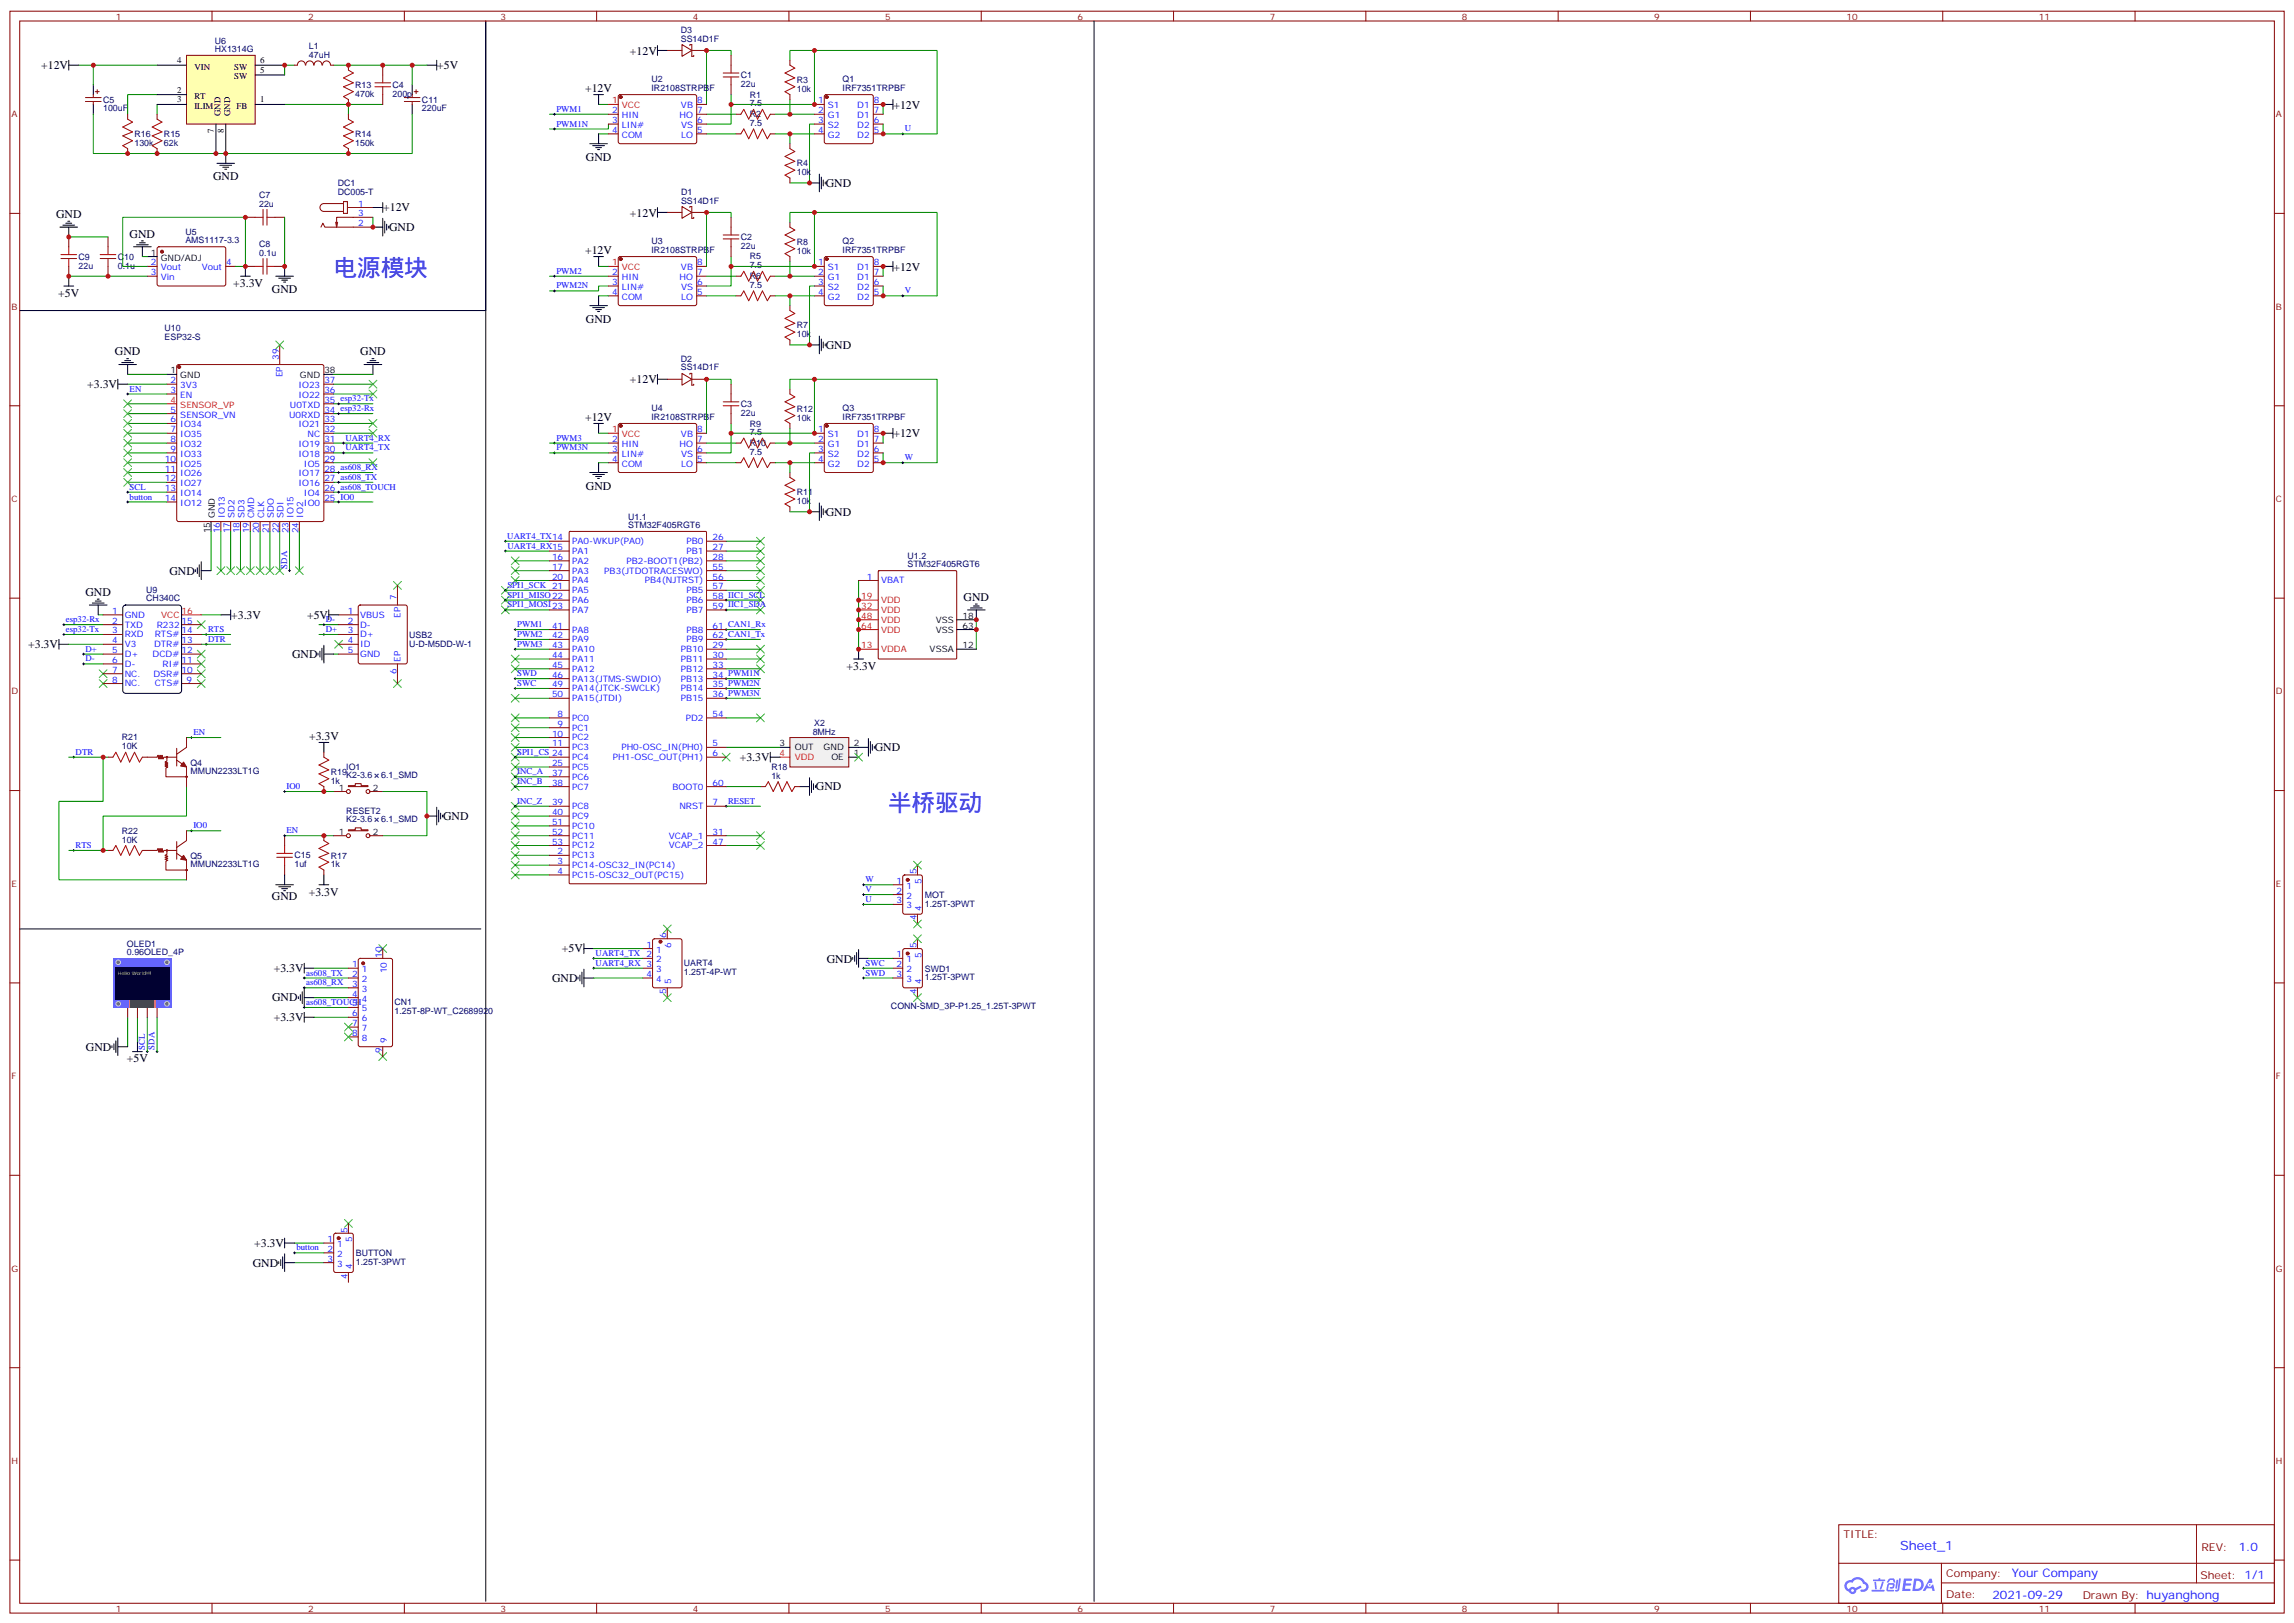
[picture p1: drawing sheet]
<svg xmlns="http://www.w3.org/2000/svg" width="825mm" height="583mm" viewBox="0 0 825 583" stroke-linecap="round" stroke-linejoin="round" font-family="sans-serif">
<defs><g id="words">
<g font-size="8.5" fill="#00f">
<text x="120" y="99.3">电源模块</text>
<text x="319.3" y="291.5">半桥驱动</text>
</g>
<text font-size="4.6" fill="#00f" x="683.2" y="557">Sheet_1</text>
<g font-size="4.2">
<text x="226.5" y="19.6">+12V</text>
<text x="14.8" y="24.9">+12V</text>
<text x="157.2" y="24.9">+5V</text>
<text x="210.4" y="33">+12V</text>
<text x="321.2" y="39">+12V</text>
<text x="210.7" y="57.7">GND</text>
<text x="76.6" y="64.8">GND</text>
<text x="296.9" y="67.2">GND</text>
<text x="137.8" y="76">+12V</text>
<text x="226.5" y="77.8">+12V</text>
<text x="20.1" y="78.5">GND</text>
<text x="139.9" y="83">GND</text>
<text x="46.6" y="85.5">GND</text>
<text x="210.4" y="91.2">+12V</text>
<text x="321.2" y="97.2">+12V</text>
<text x="21" y="106.8">+5V</text>
<text x="83.9" y="103.2">+3.3V</text>
<text x="97.8" y="105.3">GND</text>
<text x="210.7" y="116">GND</text>
<text x="296.9" y="125.4">GND</text>
<text x="41.3" y="127.7">GND</text>
<text x="129.5" y="127.7">GND</text>
<text x="226.5" y="137.8">+12V</text>
<text x="31.4" y="139.5">+3.3V</text>
<text x="210.4" y="151.2">+12V</text>
<text x="321.2" y="157.2">+12V</text>
<text x="210.7" y="175.9">GND</text>
<text x="296.9" y="185.4">GND</text>
<text x="60.9" y="206.6">GND</text>
<text x="30.7" y="214.2">GND</text>
<text x="346.4" y="216.1">GND</text>
<text x="83.1" y="222.4">+3.3V</text>
<text x="110.4" y="222.4">+5V</text>
<text x="10.1" y="233">+3.3V</text>
<text x="105" y="236.5">GND</text>
<text x="304.4" y="240.8">+3.3V</text>
<text x="111.1" y="265.8">+3.3V</text>
<text x="314.5" y="269.9">GND</text>
<text x="266" y="273.4">+3.3V</text>
<text x="293.4" y="284">GND</text>
<text x="159.3" y="294.7">GND</text>
<text x="97.8" y="323.6">GND</text>
<text x="111" y="322">+3.3V</text>
<text x="202" y="342.3">+5V</text>
<text x="297.3" y="345.9">GND</text>
<text x="98.4" y="349.3">+3.3V</text>
<text x="198.5" y="352.9">GND</text>
<text x="97.9" y="359.9">GND</text>
<text x="98.4" y="366.9">+3.3V</text>
<text x="30.9" y="377.7">GND</text>
<text x="45.6" y="381.8">+5V</text>
<text x="91.4" y="448.2">+3.3V</text>
<text x="90.9" y="455.2">GND</text>
</g>
<g font-size="4.2" fill="#00f">
<text x="804.9" y="557.3">1.0</text>
<text x="723.3" y="566.8">Your Company</text>
<text x="716.4" y="574.6">2021-09-29</text>
</g>
<g font-size="3.9" fill="#800">
<text x="662.9" y="552.6">TITLE:</text>
<text x="791.5" y="557.3">REV:</text>
<text x="699.8" y="566.8">Company:</text>
<text x="791.2" y="567.4">Sheet: 1/1</text>
<text x="699.8" y="574.5">Date:</text>
<text x="748.8" y="574.6">Drawn By: huyanghong</text>
</g>
<g font-size="3.2" fill="#800">
<text x="41.7" y="7">1</text>
<text x="110.8" y="7">2</text>
<text x="180" y="7">3</text>
<text x="249.1" y="7">4</text>
<text x="318.2" y="7">5</text>
<text x="387.4" y="7">6</text>
<text x="456.5" y="7">7</text>
<text x="525.7" y="7">8</text>
<text x="594.8" y="7">9</text>
<text x="664" y="7">10</text>
<text x="733.1" y="7">11</text>
<text x="4.1" y="42.1">A</text>
<text x="818.3" y="42.1">A</text>
<text x="4.1" y="111.3">B</text>
<text x="818.3" y="111.3">B</text>
<text x="4.1" y="180.4">C</text>
<text x="818.3" y="180.4">C</text>
<text x="4.1" y="249.6">D</text>
<text x="818.3" y="249.6">D</text>
<text x="4.1" y="318.7">E</text>
<text x="818.3" y="318.7">E</text>
<text x="4.1" y="387.8">F</text>
<text x="818.3" y="387.8">F</text>
<text x="4.1" y="457">G</text>
<text x="818.3" y="457">G</text>
<text x="4.1" y="526.1">H</text>
<text x="818.3" y="526.1">H</text>
<text x="41.7" y="579.2">1</text>
<text x="110.8" y="579.2">2</text>
<text x="180" y="579.2">3</text>
<text x="249.1" y="579.2">4</text>
<text x="318.2" y="579.2">5</text>
<text x="387.4" y="579.2">6</text>
<text x="456.5" y="579.2">7</text>
<text x="525.7" y="579.2">8</text>
<text x="594.8" y="579.2">9</text>
<text x="664" y="579.2">10</text>
<text x="733.1" y="579.2">11</text>
</g>
<g font-size="3.2" fill="#000080">
<text x="244.8" y="11.9">D3</text>
<text x="77.2" y="15.8">U6</text>
<text x="111.1" y="17.8">L1</text>
<text x="244.8" y="15">SS14D1F</text>
<text x="77.2" y="18.8">HX1314G</text>
<text x="111.1" y="20.8">47uH</text>
<text x="234.3" y="29.5">U2</text>
<text x="266.4" y="28.1">C1</text>
<text x="286.5" y="29.8">R3</text>
<text x="303" y="29.5">Q1</text>
<text x="127.7" y="34.8">470k</text>
<text x="127.7" y="31.6">R13</text>
<text x="141.1" y="34.8">200p</text>
<text x="141.1" y="31.6">C4</text>
<text x="234.3" y="32.7">IR2108STRPBF</text>
<text x="266.4" y="31.3">22u</text>
<text x="269.6" y="35.1">R1</text>
<text x="286.5" y="33">10k</text>
<text x="303" y="32.7">IRF7351TRPBF</text>
<text x="37.1" y="40.1">100uF</text>
<text x="37.1" y="37">C5</text>
<text x="151.7" y="40.1">220uF</text>
<text x="151.7" y="37">C11</text>
<text x="269.6" y="38.2">7.5</text>
<text x="269.6" y="45.3">7.5</text>
<text x="269.6" y="42.1">R2</text>
<text x="48.4" y="52.4">130k</text>
<text x="48.4" y="49.2">R16</text>
<text x="58.9" y="52.4">62k</text>
<text x="59" y="49.2">R15</text>
<text x="127.7" y="52.4">150k</text>
<text x="127.7" y="49.2">R14</text>
<text x="286.5" y="59.8">R4</text>
<text x="286.5" y="63">10k</text>
<text x="93.2" y="71">C7</text>
<text x="121.4" y="70.2">DC005-T</text>
<text x="121.4" y="67">DC1</text>
<text x="244.9" y="70.1">D1</text>
<text x="93.2" y="74.2">22u</text>
<text x="244.9" y="73.2">SS14D1F</text>
<text x="66.7" y="87.4">AMS1117-3.3</text>
<text x="66.7" y="84.4">U5</text>
<text x="93.2" y="88.7">C8</text>
<text x="234.3" y="87.7">U3</text>
<text x="266.4" y="89.5">22u</text>
<text x="266.4" y="86.3">C2</text>
<text x="286.5" y="88.1">R8</text>
<text x="303" y="87.7">Q2</text>
<text x="28.3" y="93.4">C9</text>
<text x="42.4" y="93.4">C10</text>
<text x="93.2" y="91.9">0.1u</text>
<text x="234.3" y="90.9">IR2108STRPBF</text>
<text x="269.6" y="93.3">R5</text>
<text x="286.5" y="91.2">10k</text>
<text x="303" y="90.9">IRF7351TRPBF</text>
<text x="28.3" y="96.5">22u</text>
<text x="42.4" y="96.5">0.1u</text>
<text x="269.6" y="96.4">7.5</text>
<text x="269.6" y="100.3">R6</text>
<text x="269.6" y="103.5">7.5</text>
<text x="59.2" y="119">U10</text>
<text x="286.5" y="118">R7</text>
<text x="59.2" y="122.2">ESP32-S</text>
<text x="286.5" y="121.2">10k</text>
<text x="244.8" y="130.1">D2</text>
<text x="244.8" y="133.1">SS14D1F</text>
<text x="234.3" y="147.7">U4</text>
<text x="266.4" y="149.4">22u</text>
<text x="266.4" y="146.3">C3</text>
<text x="286.5" y="148">R12</text>
<text x="303" y="147.7">Q3</text>
<text x="234.3" y="150.9">IR2108STRPBF</text>
<text x="269.6" y="153.4">R9</text>
<text x="286.5" y="151.2">10k</text>
<text x="303" y="150.9">IRF7351TRPBF</text>
<text x="269.6" y="156.4">7.5</text>
<text x="269.6" y="160.4">R10</text>
<text x="269.6" y="163.5">7.5</text>
<text x="286.5" y="178">R11</text>
<text x="286.5" y="181.2">10k</text>
<text x="225.9" y="189.9">STM32F405RGT6</text>
<text x="225.9" y="186.9">U1.1</text>
<text x="326.3" y="203.8">STM32F405RGT6</text>
<text x="326.3" y="200.8">U1.2</text>
<text x="52.6" y="213">U9</text>
<text x="52.6" y="216.2">CH340C</text>
<text x="147.1" y="232.4">U-D-M5DD-W-1</text>
<text x="147.1" y="229.2">USB2</text>
<text x="292.7" y="261">X2</text>
<text x="43.8" y="269.3">10K</text>
<text x="43.8" y="266.1">R21</text>
<text x="292.2" y="264">8MHz</text>
<text x="68.5" y="275.2">Q4</text>
<text x="68.5" y="278.2">MMUN2233LT1G</text>
<text x="118.9" y="281.7">1k</text>
<text x="118.9" y="278.6">R19</text>
<text x="124.5" y="279.7">K2-3.6</text>
<text x="124.5" y="276.7">IO1</text>
<text x="137.1" y="279.7">6.1_SMD</text>
<text x="277.3" y="279.9">1k</text>
<text x="277.3" y="276.9">R18</text>
<text x="124.5" y="292.5">RESET2</text>
<text x="43.8" y="299.6">R22</text>
<text x="124.5" y="295.6">K2-3.6</text>
<text x="137.1" y="295.6">6.1_SMD</text>
<text x="43.8" y="302.8">10K</text>
<text x="68.5" y="311.7">MMUN2233LT1G</text>
<text x="68.5" y="308.7">Q5</text>
<text x="105.9" y="311.7">1uf</text>
<text x="105.9" y="308.5">C15</text>
<text x="118.9" y="311.7">1k</text>
<text x="118.9" y="308.6">R17</text>
<text x="332.6" y="322.8">MOT</text>
<text x="332.6" y="325.8">1.25T-3PWT</text>
<text x="45.7" y="340.4">OLED1</text>
<text x="45.7" y="343.4">0.96OLED_4P</text>
<text x="245.9" y="347.4">UART4</text>
<text x="245.9" y="350.6">1.25T-4P-WT</text>
<text x="332.6" y="352.3">1.25T-3PWT</text>
<text x="332.6" y="349.3">SWD1</text>
<text x="141.9" y="364.5">1.25T-8P-WT_C2689920</text>
<text x="141.9" y="361.3">CN1</text>
<text x="320.4" y="362.8">CONN-SMD_3P-P1.25_1.25T-3PWT</text>
<text x="127.9" y="454.6">1.25T-3PWT</text>
<text x="127.9" y="451.6">BUTTON</text>
</g>
<g font-size="3.2">
<text x="63.7" y="22.7">4</text>
<text x="93.5" y="22.7">6</text>
<text x="69.9" y="25">VIN</text>
<text x="84.2" y="28.5">SW</text>
<text x="84.2" y="25">SW</text>
<text x="93.5" y="26.2">5</text>
<text x="63.7" y="33.3">2</text>
<text x="69.9" y="35.6">RT</text>
<text x="63.7" y="36.8">3</text>
<text x="69.9" y="39.1">ILIM</text>
<text x="79.2" y="41.8" transform="rotate(-90 79.2 41.8)">GND</text>
<text x="82.8" y="41.8" transform="rotate(-90 82.8 41.8)">GND</text>
<text x="85.1" y="39.1">FB</text>
<text x="93.5" y="36.8">1</text>
<text x="76.9" y="47.9" transform="rotate(-90 76.9 47.9)">7</text>
<text x="80.5" y="47.9" transform="rotate(-90 80.5 47.9)">8</text>
<text x="54.3" y="91.9">1</text>
<text x="57.8" y="93.6">GND/ADJ</text>
<text x="61.3" y="134.2">1</text>
<text x="64.8" y="136">GND</text>
<text x="107.9" y="136">GND</text>
<text x="116.6" y="134.2">38</text>
<text x="75.5" y="191.7" transform="rotate(-90 75.5 191.7)">15</text>
<text x="77.3" y="186.2" transform="rotate(-90 77.3 186.2)">GND</text>
<text x="336.4" y="223.8">VSS</text>
<text x="336.4" y="227.3">VSS</text>
<text x="346.1" y="222.4">18</text>
<text x="346.1" y="225.9">63</text>
<text x="346.1" y="233">12</text>
<text x="334.3" y="234.4">VSSA</text>
<text x="280.2" y="268.3">3</text>
<text x="285.8" y="269.7">OUT</text>
<text x="296.1" y="269.7">GND</text>
<text x="307" y="268.3">2</text>
<text x="298.9" y="273.2">OE</text>
<text x="307" y="271.8">1</text>
<text x="121.8" y="284.1">1</text>
<text x="134.1" y="284.1">2</text>
<text x="121.8" y="300">1</text>
<text x="134.1" y="300">2</text>
</g>
<g font-size="3.2" fill="#00f">
<text x="200.1" y="40.2">PWM1</text>
<text x="220.1" y="40.7">2</text>
<text x="244.9" y="38.9">VB</text>
<text x="250.7" y="40.7">7</text>
<text x="250.7" y="37.2">8</text>
<text x="294.2" y="37.2">1</text>
<text x="294.2" y="40.7">2</text>
<text x="297.7" y="38.9">S1</text>
<text x="308.2" y="38.9">D1</text>
<text x="314.2" y="40.7">7</text>
<text x="314.2" y="37.2">8</text>
<text x="200.1" y="45.5">PWM1N</text>
<text x="220.1" y="44.2">3</text>
<text x="220.1" y="47.8">4</text>
<text x="223.6" y="42.5">HIN</text>
<text x="223.6" y="46">LIN#</text>
<text x="244.3" y="42.5">HO</text>
<text x="244.9" y="46">VS</text>
<text x="250.7" y="47.8">5</text>
<text x="250.7" y="44.2">6</text>
<text x="294.2" y="44.2">3</text>
<text x="294.2" y="47.8">4</text>
<text x="297.7" y="42.5">G1</text>
<text x="297.7" y="46">S2</text>
<text x="308.2" y="46">D2</text>
<text x="308.2" y="42.5">D1</text>
<text x="314.2" y="47.8">5</text>
<text x="314.2" y="44.2">6</text>
<text x="325.3" y="47.2">U</text>
<text x="223.6" y="49.5">COM</text>
<text x="244.9" y="49.5">LO</text>
<text x="297.7" y="49.5">G2</text>
<text x="308.2" y="49.5">D2</text>
<text x="128.8" y="77.8">3</text>
<text x="128.8" y="74.2">1</text>
<text x="128.8" y="81.3">2</text>
<text x="54.3" y="95.4">2</text>
<text x="81.4" y="95.4">4</text>
<text x="250.7" y="95.4">8</text>
<text x="294.2" y="95.4">1</text>
<text x="314.2" y="95.4">8</text>
<text x="54.3" y="98.9">3</text>
<text x="57.8" y="97.2">Vout</text>
<text x="57.8" y="100.7">Vin</text>
<text x="72.5" y="97.2">Vout</text>
<text x="200.1" y="98.4">PWM2</text>
<text x="220.1" y="98.9">2</text>
<text x="223.6" y="100.7">HIN</text>
<text x="244.3" y="100.7">HO</text>
<text x="244.9" y="97.2">VB</text>
<text x="250.7" y="98.9">7</text>
<text x="294.2" y="98.9">2</text>
<text x="297.7" y="97.2">S1</text>
<text x="297.7" y="100.7">G1</text>
<text x="308.2" y="100.7">D1</text>
<text x="308.2" y="97.2">D1</text>
<text x="314.2" y="98.9">7</text>
<text x="200.1" y="103.7">PWM2N</text>
<text x="220.1" y="102.4">3</text>
<text x="220.1" y="106">4</text>
<text x="223.6" y="104.2">LIN#</text>
<text x="223.6" y="107.7">COM</text>
<text x="244.9" y="104.2">VS</text>
<text x="244.9" y="107.7">LO</text>
<text x="250.7" y="106">5</text>
<text x="250.7" y="102.4">6</text>
<text x="294.2" y="102.4">3</text>
<text x="294.2" y="106">4</text>
<text x="297.7" y="104.2">S2</text>
<text x="297.7" y="107.7">G2</text>
<text x="308.2" y="107.7">D2</text>
<text x="308.2" y="104.2">D2</text>
<text x="314.2" y="106">5</text>
<text x="314.2" y="102.4">6</text>
<text x="325.3" y="105.4">V</text>
<text x="100.2" y="129.3" transform="rotate(-90 100.2 129.3)">39</text>
<text x="61.3" y="137.7">2</text>
<text x="101.6" y="135.6" transform="rotate(-90 101.6 135.6)">EP</text>
<text x="116.6" y="137.7">37</text>
<text x="46.6" y="140.7">EN</text>
<text x="61.3" y="141.3">3</text>
<text x="64.8" y="139.5">3V3</text>
<text x="64.8" y="143">EN</text>
<text x="107.3" y="143">IO22</text>
<text x="107.3" y="139.5">IO23</text>
<text x="116.6" y="141.3">36</text>
<text x="61.3" y="148.3">5</text>
<text x="104.2" y="146.5">U0TXD</text>
<text x="116.6" y="148.3">34 esp32-Rx</text>
<text x="116.6" y="144.8">35 esp32-Tx</text>
<text x="61.3" y="151.8">6</text>
<text x="61.3" y="155.4">7</text>
<text x="64.8" y="150.1">SENSOR_VN</text>
<text x="64.8" y="153.6">IO34</text>
<text x="104" y="150.1">U0RXD</text>
<text x="107.3" y="153.6">IO21</text>
<text x="116.6" y="155.4">32</text>
<text x="116.6" y="151.8">33</text>
<text x="250.7" y="155.4">8</text>
<text x="294.2" y="155.4">1</text>
<text x="314.2" y="155.4">8</text>
<text x="61.3" y="158.9">8</text>
<text x="64.8" y="157.1">IO35</text>
<text x="64.8" y="160.7">IO32</text>
<text x="107.3" y="160.7">IO19</text>
<text x="110.6" y="157.1">NC</text>
<text x="116.6" y="158.9">31</text>
<text x="124.2" y="161.9">UART4_TX</text>
<text x="124.2" y="158.4">UART4_RX</text>
<text x="200.1" y="158.4">PWM3</text>
<text x="200.1" y="161.9">PWM3N</text>
<text x="220.1" y="158.9">2</text>
<text x="223.6" y="160.7">HIN</text>
<text x="244.3" y="160.7">HO</text>
<text x="244.9" y="157.1">VB</text>
<text x="250.7" y="158.9">7</text>
<text x="294.2" y="158.9">2</text>
<text x="297.7" y="157.1">S1</text>
<text x="297.7" y="160.7">G1</text>
<text x="308.2" y="160.7">D1</text>
<text x="308.2" y="157.1">D1</text>
<text x="314.2" y="158.9">7</text>
<text x="59.3" y="165.9">10</text>
<text x="61.3" y="162.4">9</text>
<text x="64.8" y="164.2">IO33</text>
<text x="64.8" y="167.7">IO25</text>
<text x="107.3" y="164.2">IO18</text>
<text x="109.3" y="167.7">IO5</text>
<text x="116.6" y="165.9">29</text>
<text x="116.6" y="162.4">30</text>
<text x="220.1" y="162.4">3</text>
<text x="220.1" y="165.9">4</text>
<text x="223.6" y="164.2">LIN#</text>
<text x="223.6" y="167.7">COM</text>
<text x="244.9" y="164.2">VS</text>
<text x="244.9" y="167.7">LO</text>
<text x="250.7" y="165.9">5</text>
<text x="250.7" y="162.4">6</text>
<text x="294.2" y="162.4">3</text>
<text x="294.2" y="165.9">4</text>
<text x="297.7" y="164.2">S2</text>
<text x="297.7" y="167.7">G2</text>
<text x="308.2" y="167.7">D2</text>
<text x="308.2" y="164.2">D2</text>
<text x="314.2" y="165.9">5</text>
<text x="314.2" y="162.4">6</text>
<text x="325.3" y="165.4">W</text>
<text x="59.3" y="169.5">11</text>
<text x="59.3" y="173">12</text>
<text x="64.8" y="171.2">IO26</text>
<text x="107.3" y="171.2">IO17</text>
<text x="116.6" y="173">27 as608_TX</text>
<text x="116.6" y="169.5">28 as608_RX</text>
<text x="46.6" y="176">SCL</text>
<text x="46.6" y="179.5">button</text>
<text x="59.3" y="176.5">13</text>
<text x="64.8" y="174.8">IO27</text>
<text x="64.8" y="178.3">IO14</text>
<text x="107.3" y="174.8">IO16</text>
<text x="109.3" y="178.3">IO4</text>
<text x="116.6" y="176.5">26 as608_TOUCH</text>
<text x="59.3" y="180.1">14</text>
<text x="64.8" y="181.8">IO12</text>
<text x="109.3" y="181.8">IO0</text>
<text x="116.6" y="180.1">25 IO0</text>
<text x="79.1" y="191.7" transform="rotate(-90 79.1 191.7)">16</text>
<text x="80.8" y="186.2" transform="rotate(-90 80.8 186.2)">IO13</text>
<text x="82.6" y="191.7" transform="rotate(-90 82.6 191.7)">17</text>
<text x="84.3" y="186.2" transform="rotate(-90 84.3 186.2)">SD2</text>
<text x="86.1" y="191.7" transform="rotate(-90 86.1 191.7)">18</text>
<text x="87.9" y="186.2" transform="rotate(-90 87.9 186.2)">SD3</text>
<text x="89.6" y="191.7" transform="rotate(-90 89.6 191.7)">19</text>
<text x="91.4" y="186.2" transform="rotate(-90 91.4 186.2)">CMD</text>
<text x="93.2" y="191.7" transform="rotate(-90 93.2 191.7)">20</text>
<text x="94.9" y="186.2" transform="rotate(-90 94.9 186.2)">CLK</text>
<text x="96.7" y="191.7" transform="rotate(-90 96.7 191.7)">21</text>
<text x="98.5" y="186.2" transform="rotate(-90 98.5 186.2)">SDO</text>
<text x="100.2" y="191.7" transform="rotate(-90 100.2 191.7)">22</text>
<text x="102" y="186.2" transform="rotate(-90 102 186.2)">SDI</text>
<text x="103.8" y="191.7" transform="rotate(-90 103.8 191.7)">23</text>
<text x="105.5" y="186.2" transform="rotate(-90 105.5 186.2)">IO15</text>
<text x="107.3" y="191.7" transform="rotate(-90 107.3 191.7)">24</text>
<text x="109" y="186.2" transform="rotate(-90 109 186.2)">IO2</text>
<text x="182.4" y="193.6">UART4_TX14</text>
<text x="182.4" y="197.2">UART4_RX15</text>
<text x="205.7" y="195.6">PA0-WKUP(PA0)</text>
<text x="246.9" y="195.6">PB0</text>
<text x="256.2" y="194.2">26</text>
<text x="256.2" y="197.7">27</text>
<text x="198.5" y="201.2">16</text>
<text x="205.7" y="199.1">PA1</text>
<text x="205.7" y="202.6">PA2</text>
<text x="225.3" y="202.6">PB2-BOOT1(PB2)</text>
<text x="246.9" y="199.1">PB1</text>
<text x="256.2" y="201.2">28</text>
<text x="103.2" y="204.4" transform="rotate(-90 103.2 204.4)">SDA</text>
<text x="198.5" y="204.8">17</text>
<text x="198.5" y="208.3">20</text>
<text x="205.7" y="206.2">PA3</text>
<text x="205.7" y="209.7">PA4</text>
<text x="217.3" y="206.2">PB3(JTDOTRACESWO)</text>
<text x="231.9" y="209.7">PB4(NJTRST)</text>
<text x="256.2" y="204.8">55</text>
<text x="256.2" y="208.3">56</text>
<text x="311.6" y="208.3">1</text>
<text x="316.8" y="209.7">VBAT</text>
<text x="142.6" y="215.7" transform="rotate(-90 142.6 215.7)">7</text>
<text x="182.4" y="214.8">SPI1_MISO22</text>
<text x="182.4" y="211.3">SPI1_SCK 21</text>
<text x="205.7" y="213.2">PA5</text>
<text x="246.9" y="213.2">PB5</text>
<text x="256.2" y="211.8">57</text>
<text x="256.2" y="215.3">58 IIC1_SCL</text>
<text x="40.4" y="220.6">1</text>
<text x="125" y="220.6">1</text>
<text x="182.4" y="218.3">SPI1_MOSI23</text>
<text x="205.7" y="216.7">PA6</text>
<text x="205.7" y="220.3">PA7</text>
<text x="246.9" y="216.7">PB6</text>
<text x="246.9" y="220.3">PB7</text>
<text x="256.2" y="218.9">59 IIC1_SDA</text>
<text x="23.7" y="223.6">esp32-Rx</text>
<text x="23.7" y="227.2">esp32-Tx</text>
<text x="40.4" y="227.7">3</text>
<text x="40.4" y="224.2">2</text>
<text x="44.8" y="225.6">TXD</text>
<text x="44.8" y="222">GND</text>
<text x="56.3" y="225.6">R232</text>
<text x="65.3" y="224.2">15</text>
<text x="65.3" y="227.7">14</text>
<text x="74.8" y="227.2">RTS</text>
<text x="117.2" y="223.6">D-</text>
<text x="117.2" y="227.2">D+</text>
<text x="125" y="224.2">2</text>
<text x="125" y="227.7">3</text>
<text x="129.5" y="222">VBUS</text>
<text x="129.5" y="225.6">D-</text>
<text x="144" y="222.1" transform="rotate(-90 144 222.1)">EP</text>
<text x="185.9" y="225.4">PWM1</text>
<text x="198.5" y="225.9">41</text>
<text x="205.7" y="227.3">PA8</text>
<text x="246.9" y="227.3">PB8</text>
<text x="256.2" y="225.9">61 CAN1_Rx</text>
<text x="40.4" y="231.2">4</text>
<text x="44.8" y="232.6">V3</text>
<text x="44.8" y="229.1">RXD</text>
<text x="55.4" y="232.6">DTR#</text>
<text x="55.7" y="229.1">RTS#</text>
<text x="65.3" y="231.2">13</text>
<text x="74.8" y="230.7">DTR</text>
<text x="125" y="231.2">4</text>
<text x="129.5" y="229.1">D+</text>
<text x="129.5" y="232.6">ID</text>
<text x="185.9" y="232.4">PWM3</text>
<text x="185.9" y="228.9">PWM2</text>
<text x="198.5" y="229.4">42</text>
<text x="198.5" y="233">43</text>
<text x="205.7" y="230.9">PA9</text>
<text x="246.9" y="230.9">PB9</text>
<text x="256.2" y="233">29</text>
<text x="256.2" y="229.4">62 CAN1_Tx</text>
<text x="30.7" y="234.2">D+</text>
<text x="30.7" y="237.7">D-</text>
<text x="40.4" y="238.3">6</text>
<text x="40.4" y="234.7">5</text>
<text x="44.8" y="239.7">D-</text>
<text x="44.8" y="236.1">D+</text>
<text x="54.9" y="236.1">DCD#</text>
<text x="58.5" y="239.7">RI#</text>
<text x="65.3" y="234.7">12</text>
<text x="65.3" y="238.3">11</text>
<text x="125" y="234.7">5</text>
<text x="129.5" y="236.1">GND</text>
<text x="144" y="237.9" transform="rotate(-90 144 237.9)">EP</text>
<text x="198.5" y="236.5">44</text>
<text x="205.7" y="234.4">PA10</text>
<text x="205.7" y="237.9">PA11</text>
<text x="244.9" y="234.4">PB10</text>
<text x="244.9" y="237.9">PB11</text>
<text x="256.2" y="236.5">30</text>
<text x="40.4" y="245.3">8</text>
<text x="40.4" y="241.8">7</text>
<text x="44.8" y="243.2">NC.</text>
<text x="55.2" y="243.2">DSR#</text>
<text x="65.3" y="241.8">10</text>
<text x="67.1" y="245.3">9</text>
<text x="142.6" y="242.4" transform="rotate(-90 142.6 242.4)">6</text>
<text x="185.9" y="243">SWD</text>
<text x="198.5" y="240">45</text>
<text x="198.5" y="243.6">46</text>
<text x="205.7" y="241.4">PA12</text>
<text x="205.7" y="245">PA13(JTMS-SWDIO)</text>
<text x="244.9" y="241.4">PB12</text>
<text x="244.9" y="245">PB13</text>
<text x="256.2" y="240">33</text>
<text x="256.2" y="243.6">34 PWM1N</text>
<text x="44.8" y="246.7">NC.</text>
<text x="55.7" y="246.7">CTS#</text>
<text x="185.9" y="246.6">SWC</text>
<text x="198.5" y="247.1">49</text>
<text x="198.5" y="250.6">50</text>
<text x="205.7" y="248.5">PA14(JTCK-SWCLK)</text>
<text x="244.9" y="248.5">PB14</text>
<text x="256.2" y="247.1">35 PWM2N</text>
<text x="256.2" y="250.6">36 PWM3N</text>
<text x="200.5" y="257.7">8</text>
<text x="205.7" y="252">PA15(JTDI)</text>
<text x="244.9" y="252">PB15</text>
<text x="256.2" y="257.7">54</text>
<text x="200.5" y="261.2">9</text>
<text x="205.7" y="259.1">PC0</text>
<text x="205.7" y="262.6">PC1</text>
<text x="246.6" y="259.1">PD2</text>
<text x="69.5" y="264.2">EN</text>
<text x="198.5" y="264.7">10</text>
<text x="198.5" y="268.3">11</text>
<text x="205.7" y="266.1">PC2</text>
<text x="205.7" y="269.7">PC3</text>
<text x="223.4" y="269.7">PH0-OSC_IN(PH0)</text>
<text x="256.2" y="268.3">5</text>
<text x="27.2" y="271.3">DTR</text>
<text x="185.9" y="271.3">SPI1_CS 24</text>
<text x="198.5" y="275.3">25</text>
<text x="205.7" y="273.2">PC4</text>
<text x="220.3" y="273.2">PH1-OSC_OUT(PH1)</text>
<text x="256.2" y="271.8">6</text>
<text x="185.9" y="281.8">INC_B</text>
<text x="186" y="278.3">INC_A</text>
<text x="198.5" y="278.8">37</text>
<text x="205.7" y="276.7">PC5</text>
<text x="205.7" y="280.2">PC6</text>
<text x="103" y="283.6">IO0</text>
<text x="198.5" y="282.4">38</text>
<text x="205.7" y="283.8">PC7</text>
<text x="241.8" y="283.8">BOOT0</text>
<text x="256.2" y="282.4">60</text>
<text x="186" y="288.9">INC_Z</text>
<text x="198.5" y="289.4">39</text>
<text x="198.5" y="292.9">40</text>
<text x="205.7" y="290.8">PC8</text>
<text x="244.3" y="290.8">NRST</text>
<text x="256.2" y="289.4">7</text>
<text x="261.8" y="288.9">RESET</text>
<text x="69.5" y="297.7">IO0</text>
<text x="103" y="299.5">EN</text>
<text x="198.5" y="296.5">51</text>
<text x="205.7" y="294.4">PC9</text>
<text x="205.7" y="297.9">PC10</text>
<text x="27.2" y="304.8">RTS</text>
<text x="198.5" y="300">52</text>
<text x="198.5" y="303.5">53</text>
<text x="205.7" y="301.4">PC11</text>
<text x="205.7" y="304.9">PC12</text>
<text x="240.5" y="301.4">VCAP_1</text>
<text x="240.5" y="304.9">VCAP_2</text>
<text x="256.2" y="300">31</text>
<text x="256.2" y="303.5">47</text>
<text x="200.5" y="307.1">2</text>
<text x="200.5" y="310.6">3</text>
<text x="205.7" y="308.5">PC13</text>
<text x="205.7" y="312">PC14-OSC32_IN(PC14)</text>
<text x="200.5" y="314.1">4</text>
<text x="205.7" y="315.5">PC15-OSC32_OUT(PC15)</text>
<text x="311.2" y="317.1">W</text>
<text x="322.4" y="317.6">1</text>
<text x="329.5" y="314.3" transform="rotate(-90 329.5 314.3)">5</text>
<text x="331.3" y="317.8" transform="rotate(-90 331.3 317.8)">5</text>
<text x="311.2" y="320.6">V</text>
<text x="322.4" y="321.2">2</text>
<text x="325.9" y="319.4">1</text>
<text x="325.9" y="322.9">2</text>
<text x="311.2" y="324.2">U</text>
<text x="322.4" y="324.7">3</text>
<text x="325.9" y="326.5">3</text>
<text x="331.3" y="327.3" transform="rotate(-90 331.3 327.3)">4</text>
<text x="329.5" y="330.8" transform="rotate(-90 329.5 330.8)">4</text>
<text x="232.4" y="340.6">1</text>
<text x="239.6" y="337.2" transform="rotate(-90 239.6 337.2)">6</text>
<text x="241.3" y="340.7" transform="rotate(-90 241.3 340.7)">6</text>
<text x="329.5" y="340.7" transform="rotate(-90 329.5 340.7)">5</text>
<text x="126.6" y="347.6">1</text>
<text x="137.3" y="344.3" transform="rotate(-90 137.3 344.3)">10</text>
<text x="214.2" y="343.6">UART4_TX 2</text>
<text x="214.2" y="347.1">UART4_RX 3</text>
<text x="235.9" y="342.3">1</text>
<text x="235.9" y="345.9">2</text>
<text x="311.2" y="347.1">SWC</text>
<text x="322.4" y="344.1">1</text>
<text x="322.4" y="347.6">2</text>
<text x="325.9" y="345.9">1</text>
<text x="331.3" y="344.2" transform="rotate(-90 331.3 344.2)">5</text>
<text x="110.1" y="350.6">as608_TX</text>
<text x="126.6" y="351.2">2</text>
<text x="130.1" y="349.4">1</text>
<text x="130.1" y="352.9">2</text>
<text x="139" y="349.8" transform="rotate(-90 139 349.8)">10</text>
<text x="232.4" y="351.2">4</text>
<text x="235.9" y="349.4">3</text>
<text x="235.9" y="352.9">4</text>
<text x="241.3" y="353.7" transform="rotate(-90 241.3 353.7)">5</text>
<text x="311.2" y="350.6">SWD</text>
<text x="322.4" y="351.2">3</text>
<text x="325.9" y="349.4">2</text>
<text x="325.9" y="352.9">3</text>
<text x="331.3" y="353.7" transform="rotate(-90 331.3 353.7)">4</text>
<text x="110.1" y="354.2">as608_RX</text>
<text x="126.6" y="354.7">3</text>
<text x="126.6" y="358.2">4</text>
<text x="130.1" y="356.4">3</text>
<text x="130.1" y="360">4</text>
<text x="239.6" y="357.2" transform="rotate(-90 239.6 357.2)">5</text>
<text x="329.5" y="357.2" transform="rotate(-90 329.5 357.2)">4</text>
<text x="110.1" y="361.2">as608_TOUCH</text>
<text x="126.6" y="361.7">5</text>
<text x="126.6" y="365.3">6</text>
<text x="130.1" y="363.5">5</text>
<text x="126.6" y="368.8">7</text>
<text x="130.1" y="367">6</text>
<text x="130.1" y="370.6">7</text>
<text x="52.1" y="377.3" transform="rotate(-90 52.1 377.3)">SCL</text>
<text x="55.6" y="377.3" transform="rotate(-90 55.6 377.3)">SDA</text>
<text x="126.6" y="372.3">8</text>
<text x="130.1" y="374.1">8</text>
<text x="139" y="374.9" transform="rotate(-90 139 374.9)">9</text>
<text x="137.3" y="378.4" transform="rotate(-90 137.3 378.4)">9</text>
<text x="124.9" y="443.1" transform="rotate(-90 124.9 443.1)">5</text>
<text x="106.6" y="449.4">button</text>
<text x="117.8" y="446.4">1</text>
<text x="117.8" y="449.9">2</text>
<text x="121.3" y="448.2">1</text>
<text x="126.7" y="446.5" transform="rotate(-90 126.7 446.5)">5</text>
<text x="117.8" y="453.5">3</text>
<text x="121.3" y="451.7">2</text>
<text x="121.3" y="455.2">3</text>
<text x="124.9" y="459.5" transform="rotate(-90 124.9 459.5)">4</text>
<text x="126.7" y="456" transform="rotate(-90 126.7 456)">4</text>
</g>
<g font-size="3.2" fill="#f00">
<text x="220.1" y="37.2">1</text>
<text x="223.6" y="38.9">VCC</text>
<text x="220.1" y="95.4">1</text>
<text x="223.6" y="97.2">VCC</text>
<text x="61.3" y="144.8">4</text>
<text x="64.8" y="146.5">SENSOR_VP</text>
<text x="220.1" y="155.4">1</text>
<text x="223.6" y="157.1">VCC</text>
<text x="309.6" y="215.3">19</text>
<text x="65.3" y="220.6">16</text>
<text x="309.6" y="218.9">32</text>
<text x="316.8" y="216.7">VDD</text>
<text x="316.8" y="220.3">VDD</text>
<text x="58" y="222">VCC</text>
<text x="309.6" y="222.4">48</text>
<text x="309.6" y="225.9">64</text>
<text x="316.8" y="223.8">VDD</text>
<text x="316.8" y="227.3">VDD</text>
<text x="309.6" y="233">13</text>
<text x="316.8" y="234.4">VDDA</text>
<text x="280.2" y="271.8">4</text>
<text x="285.8" y="273.2">VDD</text>
</g>
<text font-size="1.8" fill="#fff" x="42.4" y="350.4">Hello World!!!</text>
</g></defs>
<g fill="none" stroke="#000" stroke-width=".36">
<path d="M24.7 21.7v3.5M24.7 23.4h3.6M33.5 30.5v3.5M33.5 37.5v3.6M148.2 30.5v3.5M148.2 37.5v3.6M153.5 23.4h3.5M157 21.7v3.5M78 58.7h6.3M79.1 59.4h4.2M81.2 55.2v3.5M24.4 79.5h.7"/>
<path d="M80.1 60.1h2.1M80.8 60.8h.7M21.6 81.6h6.3M22.6 80.9h4.2M23.7 80.2h2.1M24.7 81.6v3.6M24.7 99.3v3.5M48 88.7h6.4M49.1 88h4.2M50.1 87.3h2.1M50.8 86.6h.7M51.2 88.7v3.5"/>
<path d="M53 92.2h3.5M86.5 99.3h3.5M88.2 95.7v3.6M99.2 99.3h6.3M100.2 100h4.3M102.3 95.7v3.6M23 102.8h3.5M101.3 100.7h2.1M102 101.4h.7M42.4 138.1h3.5M42.4 136.3v3.5M42.7 131h6.4"/>
<path d="M43.8 130.3h4.2M44.8 129.6h2.2M45.5 128.9h.7M45.9 131v3.5M60 134.5h3.5M116.5 134.5h3.5M130.9 131h6.4M132 130.3h4.2M133 129.6h2.1M133.7 128.9h.7M134.1 131v3.5M45.5 141.6h.7"/>
<path d="M45.9 141.3v.7M121.4 148.7h.7M121.4 145.1h.7M121.7 144.8v.7M121.7 148.3v.7M75.9 187.5v3.5M121.4 180.4h.7M121.7 180.1v.7M32.1 217.5h6.4M33.2 216.7h4.2M34.3 216h2.1M35 215.3h.7"/>
<path d="M35.3 217.5v3.5M44.4 217.9l.8-.4h19l.9 .4 .2 .6v29.6l-.5 .9-.6 .2h-19l-.9-.5-.2-.6v-29.6zM70.2 204.8v.7M70.9 204v2.2M71.6 203v4.2M72.4 205.1h3.5M72.4 201.9v6.4M82.9 219.2v3.5M118.2 219.2v3.5M21.2 231.6h3.5M21.2 229.8v3.5M22.6 224.5h.7"/>
<path d="M22.6 228h.7M23 224.2v.7M23 227.7v.7M29.7 235.1h.7M29.7 238.6h.7M30 234.7v.7M30 238.3v.7M73.8 231.6h.7M73.8 228h.7M74.1 227.7v.7M74.1 231.2v.7M79.4 221h3.5"/>
<path d="M114.3 234.7v.7M115 234v2.1M115.7 233v4.2M116.1 224.5h.7M116.1 228h.7M116.5 224.2v.7M116.5 227.7v.7M116.5 231.9v6.4M116.5 235.1h3.5M118.2 221h3.5M26.1 272.1h.7M26.5 271.8v.7"/>
<path d="M68.5 265.1h.7M68.8 264.7v.7M114.7 266.8h3.5M116.5 266.8v3.6M68.5 298.6h.7M68.8 298.2v.7M102 284.5h.7M102.3 284.1v.7M153.5 293.3h3.5M157 290.1v6.4M157.7 291.2v4.2M158.4 292.2v2.2"/>
<path d="M159.1 292.9v.8M26.1 305.6h.7M26.5 305.3v.7M102 300.4h.7M102.3 300v.7M114.7 318h3.5M116.5 314.5v3.5M107.3 358.2v.7M108 357.5v2.1M108.7 356.4v4.3M109 351.5h.7M109 355h.7"/>
<path d="M109.4 348h3.5M109.4 346.2v3.5M109.4 351.2v.7M109.4 354.7v7.7M109.4 358.6h3.5M109 362.1h.7M109.4 363.9v3.5M109.4 365.6h3.5"/>
</g>
<g fill="none" stroke="#3c3" stroke-width=".36">
<path d="M99.2 122.6l2.8 2.8M102 122.6l-2.8 2.8M44.5 157.8l2.8 2.9M44.5 154.3l2.8 2.8M44.5 150.8l2.8 2.8M44.5 147.2l2.8 2.9M44.5 143.7l2.8 2.8M47.3 157.8l-2.8 2.9M47.3 154.3l-2.8 2.8M47.3 150.8l-2.8 2.8M47.3 147.2l-2.8 2.9M47.3 143.7l-2.8 2.8"/>
<path d="M132.7 154.3l2.8 2.8M132.7 140.2l2.8 2.8M132.7 150.8l2.8 2.8M135.5 154.3l-2.8 2.8M135.5 140.2l-2.8 2.8M135.5 150.8l-2.8 2.8M44.5 171.9l2.8 2.9M44.5 168.4l2.8 2.8M44.5 164.9l2.8 2.8M44.5 161.4l2.8 2.8M47.3 171.9l-2.8 2.9M47.3 168.4l-2.8 2.8"/>
<path d="M47.3 164.9l-2.8 2.8M47.3 161.4l-2.8 2.8M132.7 164.9l2.8 2.8M135.5 164.9l-2.8 2.8M78 203.7l2.8 2.8M80.8 203.7l-2.8 2.8M81.5 203.7l2.8 2.8M84.3 203.7l-2.8 2.8M85.1 203.7l2.8 2.8M87.9 203.7l-2.8 2.8M88.6 203.7l2.8 2.8M91.4 203.7l-2.8 2.8"/>
<path d="M92.1 203.7l2.8 2.8M94.9 203.7l-2.8 2.8M95.6 203.7l2.9 2.8M98.5 203.7l-2.9 2.8M99.2 203.7l2.8 2.8M102 203.7l-2.8 2.8M106.2 203.7l2.8 2.8M109 203.7l-2.8 2.8M141.5 209l2.8 2.8M144.3 209l-2.8 2.8M70.9 223.1l2.9 2.8M70.9 237.2l2.9 2.8"/>
<path d="M70.9 233.7l2.9 2.8M73.8 223.1l-2.9 2.8M73.8 237.2l-2.9 2.8M73.8 233.7l-2.9 2.8M120.3 230.2l2.9 2.8M123.2 230.2l-2.9 2.8M35.7 240.7l2.8 2.9M35.7 244.3l2.8 2.8M38.5 240.7l-2.8 2.9M38.5 244.3l-2.8 2.8M70.9 244.3l2.9 2.8M70.9 240.7l2.9 2.9"/>
<path d="M73.8 244.3l-2.9 2.8M73.8 240.7l-2.9 2.9M141.5 244.3l2.8 2.8M144.3 244.3l-2.8 2.8M136.2 339.5l2.8 2.8M139 339.5l-2.8 2.8M136.2 378.3l2.8 2.8M139 378.3l-2.8 2.8"/>
</g>
<g fill="none" stroke="#008700" stroke-width=".36">
<path d="M28.3 23.4h28.2M33.5 23.4v7.1M56.5 34h-10.6v7.1M56.5 37.5v3.6M102.3 37.5h35.3M105.9 23.4h-3.6v3.6M120 23.4h33.5M125.3 37.5v3.6M148.2 23.4v7.1M33.5 41.1v14.1h114.7v-14.1M102.3 78.1v17.6M24.7 99.3h28.3"/>
<path d="M24.7 85.2h14.1M51.2 92.2h1.8M53 95.7h-8.9v-17.6h44.1v17.6h-3.5M45.9 134.5h14.1M45.9 138.1h14.1M120 134.5h14.1M120 138.1h14.1M45.9 141.6h14.1M45.9 152.2h14.1M45.9 148.7h14.1M45.9 145.1h14.1M45.9 159.2h14.1"/>
<path d="M45.9 155.7h14.1M120 141.6h14.1M120 152.2h14.1M120 148.7h14.1M120 145.1h14.1M120 159.2h14.1M120 155.7h14.1M45.9 162.8h14.1M45.9 173.4h14.1M45.9 169.8h14.1M45.9 166.3h14.1M45.9 176.9h14.1"/>
<path d="M120 162.8h14.1M120 173.4h14.1M120 169.8h14.1M120 166.3h14.1M120 176.9h14.1M45.9 180.4h14.1M75.9 191v14.1M79.4 191v14.1M82.9 191v14.1M86.5 191v14.1M90 191v14.1M93.5 191v14.1"/>
<path d="M97 191v14.1M100.6 191v14.1M104.1 191v14.1M107.6 191v14.1M120 180.4h14.1M23 224.5h14.1M23 228h14.1M24.7 231.6h12.4M30 235.1h7.1M30 238.6h7.1M35.3 221h1.8M72.4 228h10.5"/>
<path d="M72.4 231.6h10.5M72.4 221h7M114.7 224.5h7M114.7 228h7M120 235.1h1.7M24.7 272.1h14.1M37.1 272.1v15.9h-15.9v28.2h45.9M67.1 265.1h12.3M67.1 282.7v10.6h-30v12.3M67.1 298.6h12.3M102.3 284.5h17.7M137.6 284.5h15.9v15.9h-15.9"/>
<path d="M24.7 305.6h14.1M102.3 300.4h17.7M109.4 351.5h15.9M109.4 355h15.9M112.9 358.6h12.4M112.9 348h12.4M109.4 362.1h15.9M112.9 365.6h12.4"/>
</g>
<g fill="none" stroke="#870000" stroke-width=".36">
<path d="M30.7 35.1h5.7M30.7 36.5h5.7M33.5 34v1.1M33.5 36.5v1M34.3 32.9h1.4M35 32.2v1.5M125.3 23.4v1.8M125.3 35.8v1.7M137.6 23.4v3.6M137.6 34v3.5M145.4 35.1h5.6M145.4 36.5h5.6"/>
<path d="M148.2 34v1.1M148.2 36.5v1M148.9 32.9h1.4M149.6 32.2v1.5M45.9 41.1v1.7M45.9 53.4v1.8M56.5 41.1v1.7M56.5 53.4v1.8M125.3 41.1v1.7M125.3 53.4v1.8M88.2 78.1h3.6M98.8 78.1h3.5"/>
<path d="M24.7 85.2v3.5M24.7 95.7v3.6M38.8 85.2v3.5M38.8 95.7v3.6M53 95.7h3.5M53 99.3h3.5M56.7 88.9l.5-.2h23.5l.5 .7-.1 13-.6 .4-23.6-.1-.4-.6v-12.7zM81.2 95.7h3.5M88.2 95.7h3.6M98.8 95.7h3.5M60 138.1h3.5M63.8 131.2l.4-.2h51.5l.5 .2 .3 .5v55.1l-.3 .5-.5 .2h-51.5l-.5-.3-.2-.4v-55.1z"/>
<path d="M100.6 124v7M116.5 138.1h3.5M60 141.6h3.5M60 148.7h3.5M60 152.2h3.5M60 155.7h3.5M60 159.2h3.5M116.5 141.6h3.5M116.5 148.7h3.5M116.5 152.2h3.5M116.5 155.7h3.5M116.5 159.2h3.5"/>
<path d="M116.5 145.1h3.5M60 162.8h3.5M60 166.3h3.5M60 169.8h3.5M60 173.4h3.5M60 176.9h3.5M116.5 162.8h3.5M116.5 166.3h3.5M116.5 169.8h3.5M116.5 173.4h3.5M116.5 176.9h3.5M60 180.4h3.5"/>
<path d="M79.4 187.5v3.5M82.9 187.5v3.5M86.5 187.5v3.5M90 187.5v3.5M93.5 187.5v3.5M97 187.5v3.5M100.6 187.5v3.5M104.1 187.5v3.5M107.6 187.5v3.5M116.5 180.4h3.5M129 217.7l.5-.2h16.2l.5 .2 .2 .5v19.7l-.2 .5-.5 .2h-16.2l-.5-.2-.2-.5v-19.7zM142.9 210.4v7.1"/>
<path d="M37.1 221h7M37.1 224.5h7M37.1 228h7M37.1 231.6h7M37.1 235.1h7M37.1 238.6h7M65.3 224.5h7.1M65.3 228h7.1M65.3 231.6h7.1M65.3 235.1h7.1M65.3 238.6h7.1M121.7 221h7.1"/>
<path d="M121.7 224.5h7.1M121.7 228h7.1M121.7 231.6h7.1M121.7 235.1h7.1M142.9 238.6v7.1M37.1 242.1h7M37.1 245.7h7M65.3 242.1h7.1M65.3 245.7h7.1M38.8 272.1h1.8M51.2 272.1h5.3l.3-.7 .4 1.4 .3-1.4 .4 1.4 .3-1.4 .4 1.4 .3-.7h4.6M60 272.1v1.4l-.7 .4 1.1 .3-1.1 .4 1.1 .4-1.1 .3 1.1 .4-.7 .3v3.2h7.4v-3.5l-3.6-2.5"/>
<path d="M63.5 269v6.3M67.1 265.1v3.5l-3.6 2.5M67.1 279.2v3.5M116.5 270.4v1.7M67.1 298.6v3.5l-3.6 2.5M116.5 282.7v1.8M120 284.5h4.6M125.3 282.4h2.4v-.7h2.2v.7h2.4v.3h-7zM125.3 298.2h2.4v-.7h2.2v.7h2.4v.4h-7zM133 284.5h4.6M38.8 305.6h1.8M51.2 305.6h5.3l.3-.7 .4 1.5 .3-1.5 .4 1.5 .3-1.5 .4 1.5 .3-.8h4.6"/>
<path d="M60 305.6v1.5l-.7 .3 1.1 .4-1.1 .3 1.1 .4-1.1 .3 1.1 .4-.7 .3v3.2h7.4v-3.5l-3.6-2.5M63.5 302.5v6.3M67.1 312.7v3.5M102.3 300.4v3.5M102.3 310.9v3.6M116.5 300.4v1.7M116.5 312.7v1.8M120 300.4h4.6M133 300.4h4.6"/>
<circle cx="60" cy="272.1" r=".26"/>
<circle cx="67.1" cy="279.2" r=".26"/>
<circle cx="125.3" cy="284.5" r=".71"/>
<circle cx="132.3" cy="284.5" r=".71"/>
<circle cx="60" cy="305.6" r=".26"/>
<circle cx="67.1" cy="312.7" r=".26"/>
<circle cx="125.3" cy="300.4" r=".71"/>
<circle cx="132.3" cy="300.4" r=".71"/>
</g>
<g fill="none" stroke="#a10000" stroke-width=".36">
<path d="M125.3 25.2l1.7 1-3.5 1.8 3.5 1.8-3.5 1.4 3.5 1.7-3.5 1.8 1.8 1.1M134.8 31.2h5.6M134.8 29.8h5.6M137.6 27v2.8M137.6 31.2v2.8M45.9 42.8l1.8 1.1-3.6 1.7 3.6 1.8-3.6 1.4 3.6 1.8-3.6 1.8 1.8 1M56.5 42.8l1.7 1.1-3.5 1.7 3.5 1.8-3.5 1.4 3.5 1.8-3.5 1.8 1.8 1M125.3 42.8l1.7 1.1-3.5 1.7 3.5 1.8-3.5 1.4 3.5 1.8-3.5 1.8 1.8 1M91.8 78.1h2.8M94.6 75.3v5.6M96 75.3v5.6M96 78.1h2.8"/>
<path d="M21.9 92.9h5.7M21.9 91.5h5.7M24.7 88.7v2.8M24.7 92.9v2.8M36 92.9h5.7M36 91.5h5.7M38.8 88.7v2.8M38.8 92.9v2.8M91.8 95.7h2.8M94.6 92.9v5.7M96 95.7h2.8M96 92.9v5.7"/>
<path d="M40.6 272.1l1.1-1.7 1.7 3.5 1.8-3.5 1.4 3.5 1.8-3.5 1.7 3.5 1.1-1.8M116.5 272.1l1.7 1.1-3.5 1.8 3.5 1.7-3.5 1.4 3.5 1.8-3.5 1.8 1.8 1M40.6 305.6l1.1-1.7 1.7 3.5 1.8-3.5 1.4 3.5 1.8-3.5 1.7 3.5 1.1-1.8M99.5 308.1h5.7M99.5 306.7h5.7M102.3 303.9v2.8M102.3 308.1v2.8M116.5 302.1l1.7 1.1-3.5 1.7 3.5 1.8-3.5 1.4 3.5 1.8-3.5 1.7 1.8 1.1"/>
</g>
<g fill="#870000" stroke="#870000" stroke-width=".36">
<path d="M66 307.4l1.1 1.8-2.2-.4z"/>
<path d="M66 273.9l1.1 1.8-2.2-.4z"/>
<circle cx="64.4" cy="131.9" r=".53"/>
<circle cx="58.2" cy="90.5" r=".53"/>
</g>
<path d="M60 145.1h3.5M65.3 221h7.1" fill="none" stroke="#f00" stroke-width=".36"/>
<path d="M67.1 19.9h24.7v24.7h-24.7z" fill="#ffffb0" stroke="#800000" stroke-width=".36"/>
<path d="M56.5 37.5h10.6M56.5 34h10.6M56.5 23.4h10.6M91.8 37.5h10.5M91.8 23.4h10.5M91.8 27h10.5M77.6 44.6v10.6M81.2 44.6v10.6M52.6 378h.7M53 377.6v.7M56.1 378h.7M56.5 377.6v.7" fill="none" stroke="#000" stroke-width=".36"/>
<path d="M45.9 365.6v10.6M49.4 365.6v8.8M53 365.6v12.4M56.5 365.6v12.4" fill="none" stroke="#008700" stroke-width=".36"/>
<path d="M45.9 362.1v3.5M49.4 362.1v3.5M53 362.1v3.5M56.5 362.1v3.5" fill="none" stroke="#870000" stroke-width=".36"/>
<path d="M40.6 344.5h21.2v17.6h-21.2z" fill="#39f"/>
<g fill="#666" stroke="#ccc" stroke-width=".36">
<circle cx="42.5" cy="360.8" r=".81"/>
<circle cx="60" cy="360.8" r=".81"/>
<circle cx="42.5" cy="345.9" r=".81"/>
<circle cx="60" cy="345.9" r=".81"/>
</g>
<path d="M46.4 359.3h9.6v2.8h-9.6z" fill="#fff"/>
<g fill="#fc0">
<path d="M46.5 359.3h.5v2.8h-.5z"/>
<path d="M55.4 359.3h.5v2.8h-.5z"/>
</g>
<path d="M47 359.3h8.3v2.8h-8.3z" fill="#333"/>
<path d="M41.3 347.6h19.8v11.7h-19.8z" fill="#000"/>
<g fill="none" stroke="#3c3" stroke-width=".36">
<path d="M272 193.1l2.8 2.8M272 196.6l2.8 2.9M274.8 193.1l-2.8 2.8M274.8 196.6l-2.8 2.9M180.3 217.8l2.8 2.8M180.3 214.3l2.8 2.8M180.3 210.7l2.8 2.9M183.1 217.8l-2.8 2.8M183.1 214.3l-2.8 2.8M183.1 210.7l-2.8 2.9M183.8 207.2l2.9 2.8M183.8 203.7l2.9 2.8"/>
<path d="M183.8 200.2l2.9 2.8M186.7 207.2l-2.9 2.8M186.7 203.7l-2.9 2.8M186.7 200.2l-2.9 2.8M272 217.8l2.8 2.8M272 214.3l2.8 2.8M272 200.2l2.8 2.8M272 203.7l2.8 2.8M272 207.2l2.8 2.8M272 210.7l2.8 2.9M274.8 217.8l-2.8 2.8M274.8 214.3l-2.8 2.8"/>
<path d="M274.8 210.7l-2.8 2.9M274.8 207.2l-2.8 2.8M274.8 203.7l-2.8 2.8M274.8 200.2l-2.8 2.8M183.8 239l2.9 2.8M183.8 235.4l2.9 2.9M186.7 239l-2.9 2.8M186.7 235.4l-2.9 2.9M272 239l2.8 2.8M272 231.9l2.8 2.8M272 235.4l2.8 2.9M274.8 239l-2.8 2.8"/>
<path d="M274.8 231.9l-2.8 2.8M274.8 235.4l-2.8 2.9M183.8 256.6l2.9 2.8M183.8 249.6l2.9 2.8M186.7 256.6l-2.9 2.8M186.7 249.6l-2.9 2.8M272 256.6l2.8 2.8M274.8 256.6l-2.8 2.8M183.8 270.7l2.9 2.8M183.8 277.8l2.9 2.8M183.8 274.2l2.9 2.9M183.8 267.2l2.9 2.8"/>
<path d="M183.8 263.7l2.9 2.8M183.8 260.1l2.9 2.9M186.7 270.7l-2.9 2.8M186.7 277.8l-2.9 2.8M186.7 274.2l-2.9 2.9M186.7 267.2l-2.9 2.8M186.7 263.7l-2.9 2.8M186.7 260.1l-2.9 2.9M259.7 270.7l2.8 2.8M262.5 270.7l-2.8 2.8M183.8 281.3l2.9 2.8M183.8 288.4l2.9 2.8"/>
<path d="M183.8 298.9l2.9 2.9M183.8 295.4l2.9 2.8M183.8 291.9l2.9 2.8M186.7 281.3l-2.9 2.8M186.7 288.4l-2.9 2.8M186.7 298.9l-2.9 2.9M186.7 295.4l-2.9 2.8M186.7 291.9l-2.9 2.8M272 298.9l2.8 2.9M274.8 298.9l-2.8 2.9M183.8 313.1l2.9 2.8M183.8 309.5l2.9 2.8"/>
<path d="M183.8 306l2.9 2.8M183.8 302.5l2.9 2.8M186.7 306l-2.9 2.8M186.7 313.1l-2.9 2.8M186.7 309.5l-2.9 2.8M186.7 302.5l-2.9 2.8M272 302.5l2.8 2.8M274.8 302.5l-2.8 2.8M328.5 309.5l2.8 2.8M331.3 309.5l-2.8 2.8M328.5 336l2.8 2.8M328.5 330.7l2.8 2.8"/>
<path d="M331.3 336l-2.8 2.8M331.3 330.7l-2.8 2.8M328.5 357.2l2.8 2.8M331.3 357.2l-2.8 2.8"/>
</g>
<path d="M197.6 41.1h21.2M218.8 44.6v1.8h-21.2M197.6 99.3h21.2M218.8 102.8h-3.6v1.8h-17.6M310.5 318h10.6M310.5 321.5h10.6M310.5 325h10.6M310.5 351.5h10.6M310.5 348h10.6M312.2 344.5h8.9" fill="none" stroke="#008700" stroke-width=".36"/>
<path d="M266.4 48.1l1-1.7 1.8 3.5 1.8-3.5 1.4 3.5 1.7-3.5 1.8 3.5 1.1-1.8M266.4 41.1l1-1.8 1.8 3.5 1.8-3.5 1.4 3.5 1.7-3.5 1.8 3.5 1.1-1.7M266.4 99.3l1-1.8 1.8 3.5 1.8-3.5 1.4 3.5 1.7-3.5 1.8 3.5 1.1-1.7M266.4 106.3l1-1.7 1.8 3.5 1.8-3.5 1.4 3.5 1.7-3.5 1.8 3.5 1.1-1.8M266.4 159.2l1-1.7 1.8 3.5 1.8-3.5 1.4 3.5 1.7-3.5 1.8 3.5 1.1-1.8M266.4 166.3l1-1.8 1.8 3.6 1.8-3.6 1.4 3.6 1.7-3.6 1.8 3.6 1.1-1.8M275.2 282.7l1.1-1.7 1.7 3.5 1.8-3.5 1.4 3.5 1.8-3.5 1.7 3.5 1.1-1.8" fill="none" stroke="#a10000" stroke-width=".36"/>
<g fill="none" stroke="#870000" stroke-width=".36">
<path d="M264.6 48.1h1.8M264.6 41.1h1.8M277 48.1h1.7M277 41.1h1.7M264.6 99.3h1.8M277 99.3h1.7M264.6 106.3h1.8M277 106.3h1.7M264.6 159.2h1.8M277 159.2h1.7M264.6 166.3h1.8M277 166.3h1.7"/>
<path d="M273.4 282.7h1.8M285.8 282.7h1.7M321.1 318h3.5M324.8 314.7l.5-.2h5.6l.7 .4v13l-.4 .6-5.9 .1-.7-.5v-12.9zM329.9 310.9v3.6M321.1 321.5h3.5M321.1 325h3.5M329.9 328.6v3.5M329.9 337.4v3.5M321.1 344.5h3.5M321.1 348h3.5M321.1 351.5h3.5"/>
<path d="M324.8 341.1l.5-.2h5.6l.7 .5v12.9l-.4 .7h-5.9l-.7-.4v-13zM329.9 355v3.6"/>
</g>
<g fill="none" stroke="#000" stroke-width=".36">
<path d="M181.4 198h.7M181.4 194.5h.7M181.7 194.2v.7M181.7 197.7v.7M181.4 215.7h.7M181.4 219.2h.7M181.4 212.2h.7M181.7 211.8v.7M181.7 215.3v.7M181.7 218.9v.7M260.7 215.7h.7M260.7 219.2h.7"/>
<path d="M261.1 215.3v.7M261.1 218.9v.7M260.7 226.3h.7M260.7 229.8h.7M261.1 225.9v.7M261.1 229.4v.8M184.9 247.4h.7M184.9 243.9h.7M185.2 243.6v.7M185.2 247.1v.7M184.9 272.1h.7M184.9 279.2h.7"/>
<path d="M185.2 271.8v.7M185.2 278.8v.7M291.1 279.5v6.4M184.9 289.8h.7M184.9 282.7h.7M185.2 282.4v.7M185.2 289.4v.7M260.7 289.8h.7M261.1 289.4v.7M287.5 282.7h3.6M291.8 280.6v4.2M292.5 281.7v2.1"/>
<path d="M293.2 282.4v.7M310.1 318h.7M310.5 317.6v.7M310.1 325h.7M310.1 321.5h.7M310.5 321.2v.7M310.5 324.7v.7M306.6 344.1v.7M307.3 343.4v2.1M308 342.3v4.3M308.7 344.5h3.5M308.7 341.3v6.3"/>
<path d="M310.1 351.5h.7M310.1 348h.7M310.5 347.6v.7M310.5 351.2v.7"/>
</g>
<g fill="#870000" stroke="#870000" stroke-width=".36">
<circle cx="326.4" cy="316.2" r=".53"/>
<circle cx="326.4" cy="342.7" r=".53"/>
</g>
<path d="M284 265.1h21.2v10.6h-21.2z" fill="#f0f0f0" stroke="#870000" stroke-width=".36"/>
<g fill="none" stroke="#000" stroke-width=".36">
<path d="M236.4 18.1h3.5M236.4 16.4v3.5M213.5 34h3.5M215.2 34v3.5M317.5 37.5h3.6M321.1 35.8v3.5M199 41.1h.7M199 46.4h.7M199.4 40.7v.7M199.4 46v.7M212.1 51.6h6.3M213.1 52.4h4.2"/>
<path d="M214.2 53.1h2.1M214.9 53.8h.7M215.2 48.1v3.5M324.2 48.1h.7M324.6 47.8v.7M134.1 74.6h3.5M137.6 72.8v3.5M137.6 78.5v6.3M138.3 79.5v4.2M236.4 74.6v3.5M236.4 76.3h3.5M291.1 65.8h3.5"/>
<path d="M294.6 62.6v6.3M295.3 63.6v4.3M296 64.7v2.1M296.7 65.4v.7M134.1 81.6h3.5M139 80.6v2.1M139.7 81.3v.7M199 99.3h.7M199.4 98.9v.7M213.5 92.2h3.5M215.2 92.2v3.5M317.5 95.7h3.6"/>
<path d="M321.1 94v3.5M7.1 111.6h167.6v-104.1v568M199 104.6h.7M199.4 104.2v.7M212.1 109.9h6.3M213.1 110.6h4.2M214.2 111.3h2.1M214.9 112h.7M215.2 106.3v3.6M324.2 106.3h.7M324.6 106v.7M236.4 134.5v3.6"/>
<path d="M236.4 136.3h3.5M291.1 124h3.5M294.6 120.8v6.3M295.3 121.8v4.3M296 122.9v2.1M296.7 123.6v.7M199 159.2h.7M199.4 158.9v.7M213.5 152.2h3.5M215.2 152.2v3.5M317.5 155.7h3.6M321.1 154v3.5"/>
<path d="M199 162.8h.7M199.4 162.4v.7M212.1 169.8h6.3M213.1 170.5h4.2M214.2 171.2h2.1M214.9 171.9h.7M215.2 166.3v3.5M324.2 166.3h.7M324.6 165.9v.8M291.1 183.9h3.5M294.6 180.8v6.3M295.3 181.8v4.3"/>
<path d="M296 182.9v2.1M296.7 183.6v.7M347.9 219.2h6.3M348.9 218.5h4.3M350 217.8h2.1M350.7 217.1h.7M351 219.2v3.5h-7M184.9 233.3h.7M184.9 229.8h.7M184.9 226.3h.7M185.2 225.9v.7M185.2 229.4v.8"/>
<path d="M185.2 233v.7M307 236.9h3.5M308.7 233.3v3.6M344 233.3h7M344 226.3h7M260.7 251h.7M260.7 247.4h.7M260.7 243.9h.7M261.1 243.6v.7M261.1 247.1v.7M261.1 250.6v.7M277 272.1h3.5"/>
<path d="M277 270.4v3.5M280.5 268.6h3.5M305.2 272.1h3.5M305.2 268.6h7M312.2 265.4v6.4M312.9 266.5v4.2M313.7 267.5v2.2M314.4 268.3v.7M7.1 333.9h165.8M209.9 339.2v3.5M207.8 351.2v.7M208.5 350.4v2.2"/>
<path d="M209.2 349.4v4.2M209.9 340.9h3.6M209.9 348.3v6.4M209.9 351.5h3.6M213.1 344.5h.7M213.1 348h.7M213.5 344.1v.7M213.5 347.6v.7M40.3 375.8v.8M41 375.1v2.2M41.7 374.1v4.2M42.4 376.2h3.5"/>
<path d="M42.4 373v6.4M47.7 378h3.5M49.4 374.4v3.6"/>
</g>
<path d="M218.8 37.5h3.5M218.8 95.7h3.5M218.8 155.7h3.5M308.7 215.7h7.1M308.7 219.2h7.1M308.7 233.3h7.1M308.7 222.7h7.1M308.7 226.3h7.1M280.5 272.1h3.5" fill="none" stroke="#f00" stroke-width=".36"/>
<path d="M307.3 270.7l2.8 2.8M310.1 270.7l-2.8 2.8M238.5 332.5l2.8 2.8M241.3 332.5l-2.8 2.8M238.5 357.2l2.8 2.8M241.3 357.2l-2.8 2.8M123.9 367.7l2.8 2.9M123.9 371.3l2.8 2.8M126.7 367.7l-2.8 2.9M126.7 371.3l-2.8 2.8" fill="none" stroke="#3c3" stroke-width=".36"/>
<g fill="none" stroke="#008700" stroke-width=".36">
<path d="M262.9 19.9v-1.8h-8.9v19.4M292.8 18.1h-8.8v3.6M215.2 37.5h3.6M262.9 34v10.6h-8.9M262.9 37.5h29.9v-19.4h44.1v30h-19.4v-3.5M284 35.8v5.3M317.5 37.5v3.6M215.2 48.1h3.6M254 48.1h10.6M254 41.1h10.6M278.7 48.1h14.1M278.7 41.1h14.1"/>
<path d="M284 48.1v3.5M292.8 44.6h-1.7v21.2h-7.1M134.1 78.1v3.5M262.9 78.1v-1.8h-8.9v19.4M292.8 76.3h-8.8v3.6M215.2 95.7h3.6M254 99.3h10.6M262.9 95.7h29.9v-19.4h44.1v30h-19.4v-3.5M262.9 92.2v10.6h-8.9M278.7 99.3h14.1M284 94v5.3M317.5 95.7v3.6"/>
<path d="M215.2 106.3h3.6M254 106.3h10.6M278.7 106.3h14.1M284 106.3v3.6M292.8 102.8h-1.7v21.2h-7.1M262.9 138.1v-1.8h-8.9v19.4M292.8 136.3h-8.8v3.5M197.6 159.2h21.2M215.2 155.7h3.6M254 159.2h10.6M262.9 155.7h29.9v-19.4h44.1v30h-19.4v-3.5M262.9 152.2v10.6h-8.9"/>
<path d="M278.7 159.2h14.1M284 154v5.2M317.5 155.7v3.5M197.6 162.8h21.2M215.2 166.3h3.6M254 166.3h10.6M278.7 166.3h14.1M284 166.3v3.5M292.8 162.8h-1.7v21.1h-7.1M181.7 194.5h15.9M181.7 198h15.9M261.1 194.5h12.3"/>
<path d="M261.1 198h12.3M181.7 212.2h15.9M181.7 219.2h15.9M181.7 215.7h15.9M185.2 205.1h12.4M185.2 201.6h12.4M185.2 208.6h12.4M261.1 205.1h12.3M261.1 201.6h12.3M261.1 212.2h12.3M261.1 208.6h12.3M261.1 219.2h12.3"/>
<path d="M261.1 215.7h12.3M308.7 208.6v24.7M185.2 226.3h12.4M185.2 229.8h12.4M185.2 236.9h12.4M185.2 233.3h12.4M261.1 226.3h12.3M261.1 229.8h12.3M261.1 236.9h12.3M261.1 233.3h12.3M351 222.7v10.6M185.2 258h12.4"/>
<path d="M185.2 243.9h12.4M185.2 240.4h12.4M185.2 251h12.4M185.2 247.4h12.4M261.1 258h12.3M261.1 243.9h12.3M261.1 240.4h12.3M261.1 251h12.3M261.1 247.4h12.3M185.2 268.6h12.4M185.2 261.5h12.4M185.2 265.1h12.4"/>
<path d="M185.2 275.7h12.4M185.2 272.1h12.4M185.2 279.2h12.4M261.1 268.6h19.4M185.2 282.7h12.4M185.2 289.8h12.4M185.2 293.3h12.4M185.2 296.8h12.4M261.1 282.7h12.3M261.1 289.8h12.3M185.2 303.9h12.4M185.2 300.4h12.4"/>
<path d="M185.2 307.4h12.4M185.2 314.5h12.4M185.2 310.9h12.4M261.1 303.9h12.3M261.1 300.4h12.3M213.5 340.9h17.6M213.5 344.5h17.6M213.5 348h17.6M213.5 351.5h17.6"/>
</g>
<g fill="none" stroke="#870000" stroke-width=".36">
<path d="M3.6 4h817.7v575.8h-817.7zM7.1 7.5h810.7v568.7h-810.7zM76.2 4v3.5M145.4 4v3.5M214.5 4v3.5M239.9 18.1h5.3M245.2 16l3.5 2.1-3.5 2.1zM248 16.4v-.4h.7v4.2h.7v-.3M248.7 18.1h5.3M262.9 19.9v3.5M283.7 4v3.5M352.8 4v3.5"/>
<path d="M422 4v3.5M491.1 4v3.5M560.2 4v3.5M629.4 4v3.5M698.5 4v3.5M767.7 4v3.5M105.9 23.4h1M107 23.4a1.41 1.41 0 0 1 1.4-1.5 1.41 1.41 0 0 1 1.4 1.5M110 23.4a1.41 1.41 0 0 1 1.4-1.5 1.41 1.41 0 0 1 1.4 1.5M112.9 23.4a1.41 1.41 0 0 1 1.5-1.5 1.41 1.41 0 0 1 1.4 1.5M116 23.4a1.41 1.41 0 0 1 1.4-1.5 1.41 1.41 0 0 1 1.4 1.5M118.9 23.4h1.1"/>
<path d="M222.5 34.2l.5-.2 27.1 .1 .4 .6-.1 16.5-.6 .4h-27.1l-.4-.7v-16.2zM250.5 37.5h3.5M262.9 30.5v3.5M284 21.7v1.7M284 34v1.8M292.8 37.5h3.6M296.6 34.2l.5-.2h16.2l.5 .2 .2 .5v16.2l-.2 .5-.5 .2h-16.2l-.5-.2-.2-.5v-16.2zM314 37.5h3.5M218.8 41.1h3.5M218.8 44.6h3.5M218.8 48.1h3.5M250.5 41.1h3.5"/>
<path d="M250.5 44.6h3.5M250.5 48.1h3.5M284 51.6v1.8M292.8 41.1h3.6M292.8 44.6h3.6M292.8 48.1h3.6M314 41.1h3.5M314 44.6h3.5M314 48.1h3.5M3.6 76.7h3.5M121.4 79.9l-.4 1.7M123.5 72.5h1.4v4.2h-1.4z"/>
<path d="M123.5 73.2h-7a1.41 1.41 0 0 0-1.5 1.4 1.41 1.41 0 0 0 1.5 1.4h7M124.9 74.6h9.2M134.1 78.1h-13.1v3.5l-.3-1.7M239.9 76.3h5.3M245.2 74.2l3.5 2.1-3.5 2.2zM248 74.6v-.4h.7v4.3h.7v-.4M248.7 76.3h5.3M262.9 78.1v3.5M284 64v1.8M284 79.9v1.7M817.8 76.7h3.5M115.4 81.6l.7-1.4 .7 1.4h17.3"/>
<path d="M218.8 99.3h3.5M222.5 92.4l.5-.2 27.1 .1 .4 .6-.1 16.5-.6 .5-27.1-.1-.4-.7v-16.2zM250.5 95.7h3.5M250.5 99.3h3.5M262.9 88.7v3.5M284 92.2v1.8M292.8 95.7h3.6M292.8 99.3h3.6M296.6 92.4l.5-.2h16.2l.5 .2 .2 .5v16.2l-.2 .5-.5 .3h-16.2l-.5-.3-.2-.5v-16.2zM314 95.7h3.5M314 99.3h3.5M218.8 102.8h3.5"/>
<path d="M218.8 106.3h3.5M250.5 102.8h3.5M250.5 106.3h3.5M284 109.9v1.7M292.8 102.8h3.6M292.8 106.3h3.6M314 102.8h3.5M314 106.3h3.5M239.9 136.3h5.3M245.2 134.2l3.5 2.1-3.5 2.1zM248 134.5v-.3h.7v4.2h.7v-.3M248.7 136.3h5.3"/>
<path d="M262.9 138.1v3.5M284 122.2v1.8M284 139.8v1.8M3.6 145.8h3.5M218.8 159.2h3.5M222.5 152.4l.5-.2h27.1l.4 .7-.1 16.5-.6 .4h-27.1l-.4-.7v-16.2zM250.5 155.7h3.5M250.5 159.2h3.5M262.9 148.7v3.5M284 152.2v1.8M292.8 155.7h3.6M292.8 159.2h3.6"/>
<path d="M296.6 152.4l.5-.2h16.2l.5 .2 .2 .5v16.2l-.2 .5-.5 .2h-16.2l-.5-.2-.2-.5v-16.2zM314 155.7h3.5M314 159.2h3.5M817.8 145.8h3.5M218.8 162.8h3.5M218.8 166.3h3.5M250.5 162.8h3.5M250.5 166.3h3.5M284 169.8v1.8M292.8 162.8h3.6M292.8 166.3h3.6M314 162.8h3.5"/>
<path d="M314 166.3h3.5M197.6 194.5h7M197.6 198h7M204.7 191.2h49.3v126.1l-.2 .3h-48.8l-.3-.1zM254 194.5h7.1M254 198h7.1M284 182.2v1.7M3.6 215h3.5M197.6 208.6h7M197.6 201.6h7M197.6 205.1h7M197.6 212.2h7"/>
<path d="M197.6 215.7h7M197.6 219.2h7M254 208.6h7.1M254 201.6h7.1M254 205.1h7.1M254 212.2h7.1M254 215.7h7.1M254 219.2h7.1M308.7 208.6h7.1M315.8 205.3h28.1l.1 31.2-.2 .3-27.7 .1-.3-.2zM817.8 215h3.5M197.6 233.3h7"/>
<path d="M197.6 236.9h7M197.6 226.3h7M197.6 229.8h7M254 233.3h7.1M254 236.9h7.1M254 226.3h7.1M254 229.8h7.1M197.6 240.4h7M197.6 243.9h7M197.6 247.4h7M197.6 251h7M197.6 258h7"/>
<path d="M254 240.4h7.1M254 243.9h7.1M254 247.4h7.1M254 251h7.1M254 258h7.1M197.6 261.5h7M197.6 265.1h7M197.6 268.6h7M197.6 272.1h7M197.6 275.7h7M197.6 279.2h7M254 268.6h7.1"/>
<path d="M254 272.1h7.1M3.6 284.1h3.5M197.6 282.7h7M197.6 289.8h7M197.6 293.3h7M197.6 296.8h7M254 282.7h7.1M254 289.8h7.1M817.8 284.1h3.5M197.6 307.4h7M197.6 310.9h7M197.6 314.5h7"/>
<path d="M197.6 300.4h7M197.6 303.9h7M254 300.4h7.1M254 303.9h7.1M234.9 337.6l.4-.2h9.2l.7 .4v16.5l-.4 .7h-9.5l-.6-.4-.1-16.5zM239.9 333.9v3.5M3.6 353.3h3.5M125.3 348h3.5M125.3 351.5h3.5M125.3 355h3.5M125.3 358.6h3.5M129 344.7l.5-.2h10.9l.7 .4v30.6l-.4 .6-11.2 .1-.6-.5-.1-30.5z"/>
<path d="M137.6 340.9v3.6M231.1 340.9h3.5M231.1 344.5h3.5M231.1 348h3.5M231.1 351.5h3.5M239.9 355v3.6M817.8 353.3h3.5M125.3 362.1h3.5M125.3 365.6h3.5M125.3 369.1h3.5M125.3 372.7h3.5M137.6 376.2v3.5"/>
<path d="M3.6 422.4h3.5M817.8 422.4h3.5M3.6 491.6h3.5M817.8 491.6h3.5M661.1 548h156.7v28.2h-156.7zM789.8 548v20.9M3.6 560.7h3.5M76.2 576.2v3.6M145.4 576.2v3.6M214.5 576.2v3.6M283.7 576.2v3.6M352.8 576.2v3.6"/>
<path d="M422 576.2v3.6M491.1 576.2v3.6M560.2 576.2v3.6M629.4 576.2v3.6M661.2 561.9h156.4M698.1 568.9h119.5M698.1 561.9v14.1M698.5 576.2v3.6M767.7 576.2v3.6M817.8 560.7h3.5"/>
</g>
<g fill="#870000" stroke="#870000" stroke-width=".36">
<circle cx="297.3" cy="153.1" r=".53"/>
<circle cx="223.2" cy="153.1" r=".53"/>
<circle cx="297.3" cy="93.1" r=".53"/>
<circle cx="223.2" cy="93.1" r=".53"/>
<circle cx="223.2" cy="34.9" r=".53"/>
<circle cx="297.3" cy="34.9" r=".53"/>
<circle cx="237.5" cy="338.5" r=".53"/>
<circle cx="130.6" cy="346.2" r=".53"/>
</g>
<g fill="none" stroke="#a10000" stroke-width=".36">
<path d="M260 27.7h5.7M260 26.2h5.7M262.9 23.4v2.8M262.9 27.7v2.8M284 23.4l1.8 1.1-3.5 1.7 3.5 1.8-3.5 1.4 3.5 1.8-3.5 1.7 1.7 1.1M284 53.4l1.8 1.1-3.5 1.7 3.5 1.8-3.5 1.4 3.5 1.8-3.5 1.7 1.7 1.1M260 85.9h5.7M260 84.5h5.7M262.9 81.6v2.9M262.9 85.9v2.8M284 81.6l1.8 1.1-3.5 1.8 3.5 1.7-3.5 1.4 3.5 1.8-3.5 1.8 1.7 1M284 111.6l1.8 1.1-3.5 1.7 3.5 1.8-3.5 1.4 3.5 1.8-3.5 1.7 1.7 1.1"/>
<path d="M260 145.8h5.7M260 144.4h5.7M262.9 141.6v2.8M262.9 145.8v2.9M284 141.6l1.8 1.1-3.5 1.7 3.5 1.8-3.5 1.4 3.5 1.8-3.5 1.7 1.7 1.1M284 171.6l1.8 1-3.5 1.8 3.5 1.8-3.5 1.4 3.5 1.8-3.5 1.7 1.7 1.1"/>
</g>
<g fill="#5487ff">
<path d="M684.6 567.3l2.9 .2-.2 .6h-1.9l-.2 1h1.7l.3 .4-.4 .4h-1.7l-.2 1.1 1.9 .1 .2 .3-.2 .4h-2.9z"/>
<path d="M693.8 567.4h.7l.4 1.3-.7 .3a.74 .74 0 0 0-1.1 .3 .74 .74 0 0 0 .5 1.1 .74 .74 0 0 0 1-.7l.5-.3 .6 2.4h-.9l-.2-1h-1.8l-.5 1h-1z"/>
<path d="M681.9 567.8h.6l-.4 2.9a.31 .31 0 0 1-.3 .3 .31 .31 0 0 1-.3-.3z"/>
<path d="M682.8 567.3h.7l-.6 4a.89 .89 0 0 1-.6 .7 .89 .89 0 0 1-.9-.3l.9-.5z"/>
<path d="M679.2 567.5l1.8-.1 .5 1.4h-.6l-.4-.9h-.9l-.6 .9h-.5z"/>
<path d="M678.8 569.2l1.9-.2a1.08 1.08 0 0 1 .5 1.1 1.08 1.08 0 0 1-.8 .9h-.7a.29 .29 0 0 1-.3-.4 .29 .29 0 0 1 .4-.2h.6l.2-.8h-1.4l-.3 1.8h1.9a.29 .29 0 0 1 .3 .3 .29 .29 0 0 1-.4 .3h-1.9l-.5-.3 .3-2.1z"/>
<path d="M673 571.4h4.4a.3 .3 0 0 1 .2 .3 .3 .3 0 0 1-.3 .3h-4.2z"/>
<path d="M676.7 568.5h.6a3.6 3.6 0 0 1-1.2 2.8l-.2-.3z"/>
<path d="M673.9 568.5h.6l.3 2.4-.2 .3-.4-.2z"/>
<path d="M673.5 567.7h1.9l.2-.5h.5l-.1 .5h1.6a.29 .29 0 0 1 .3 .3 .29 .29 0 0 1-.4 .3h-3.9z"/>
<path d="M688.2 567.4l-.6 4.4h1.5a2.27 2.27 0 0 0 2.6-2.3 2.27 2.27 0 0 0-2.7-2.1zM689 568.1a1.54 1.54 0 0 1 1.8 1.8 1.54 1.54 0 0 1-2.2 1.1z"/>
<path d="M663.8 568.5a2.09 2.09 0 0 0 1 3.5 1.37 1.37 0 0 0 1.6 .9 1.37 1.37 0 0 0 1.1-1.4l1.9-1-.4-.7-1.9 1a1.4 1.4 0 0 0-2.3 .4 1.32 1.32 0 0 1-.6-1.9 1.32 1.32 0 0 1 1.9-.4 2.02 2.02 0 0 1 2.1-1.3 2.02 2.02 0 0 1 1.7 1.7 1.09 1.09 0 0 1 1.1 1.3 1.09 1.09 0 0 1-1.6 .7 .41 .41 0 0 0-.5 .3 .41 .41 0 0 0 .4 .5 1.89 1.89 0 0 0 2.4-1.2 1.89 1.89 0 0 0-1.2-2.4 2.98 2.98 0 0 0-5-.6l-1 .1zM665.6 571.6a.52 .52 0 0 1 1 0 .52 .52 0 0 1-1 0z"/>
<circle cx="693.8" cy="569.6" r=".28"/>
</g>
<g fill="none" stroke="#000" stroke-width=".36">
<path d="M393.4 7.5v568M123.2 159.2h.7M123.5 158.9v.7M45.5 176.9h.7M45.9 176.5v.7M121.4 176.9h.7M121.4 173.4h.7M121.4 169.8h.7M121.7 169.5v.7M121.7 173v.7M121.7 176.5v.7M123.2 162.8h.7"/>
<path d="M123.5 162.4v.7M45.5 180.4h.7M45.9 180.1v.7M103.8 205.1h.7M104.1 204.8v.7M99.2 318h6.3M100.2 318.7h4.3M101.3 319.4h2.1M102.3 314.5v3.5M102 320.1h.7M100.2 453.5v.7M100.9 452.8v2.1"/>
<path d="M101.6 451.7v4.2M102.3 445v3.5M102.3 450.6v6.4M102.3 446.8h3.6M102.3 453.8h3.6M105.5 450.3h.7M105.9 449.9v.7"/>
</g>
<path d="M132.7 136.7l2.8 2.8M135.5 136.7l-2.8 2.8M123.9 438.3l2.8 2.8M126.7 438.3l-2.8 2.8" fill="none" stroke="#3c3" stroke-width=".36"/>
<path d="M105.9 453.8h10.6M105.9 450.3h10.6M105.9 446.8h10.6" fill="none" stroke="#008700" stroke-width=".36"/>
<path d="M125.3 439.7v3.5M116.5 446.8h3.5M116.5 450.3h3.5M116.5 453.8h3.5M120.2 443.4l.5-.2h5.6l.7 .5v12.9l-.4 .7h-5.9l-.7-.4v-13zM125.3 457.3v3.6" fill="none" stroke="#870000" stroke-width=".36"/>
<circle cx="121.7" cy="445" r=".53" fill="#870000" stroke="#870000" stroke-width=".36"/>
<g fill="#c00">
<circle cx="37.1" cy="272.1" r=".88"/>
<circle cx="37.1" cy="305.6" r=".88"/>
<circle cx="116.5" cy="284.5" r=".88"/>
<circle cx="116.5" cy="300.4" r=".88"/>
<circle cx="38.8" cy="99.3" r=".88"/>
<circle cx="24.7" cy="99.3" r=".88"/>
<circle cx="24.7" cy="85.2" r=".88"/>
<circle cx="88.2" cy="95.7" r=".88"/>
<circle cx="88.2" cy="78.1" r=".88"/>
<circle cx="102.3" cy="95.7" r=".88"/>
<circle cx="148.2" cy="23.4" r=".88"/>
<circle cx="45.9" cy="55.2" r=".88"/>
<circle cx="56.5" cy="55.2" r=".88"/>
<circle cx="125.3" cy="55.2" r=".88"/>
<circle cx="81.2" cy="55.2" r=".88"/>
<circle cx="77.6" cy="55.2" r=".88"/>
<circle cx="33.5" cy="23.4" r=".88"/>
<circle cx="125.3" cy="37.5" r=".88"/>
<circle cx="137.6" cy="23.4" r=".88"/>
<circle cx="125.3" cy="23.4" r=".88"/>
<circle cx="102.3" cy="23.4" r=".88"/>
<circle cx="308.7" cy="233.3" r=".88"/>
<circle cx="351" cy="222.7" r=".88"/>
<circle cx="317.5" cy="155.7" r=".88"/>
<circle cx="317.5" cy="166.3" r=".88"/>
<circle cx="292.8" cy="155.7" r=".88"/>
<circle cx="262.9" cy="155.7" r=".88"/>
<circle cx="254" cy="136.3" r=".88"/>
<circle cx="292.8" cy="136.3" r=".88"/>
<circle cx="284" cy="159.2" r=".88"/>
<circle cx="284" cy="166.3" r=".88"/>
<circle cx="317.5" cy="95.7" r=".88"/>
<circle cx="317.5" cy="106.3" r=".88"/>
<circle cx="292.8" cy="95.7" r=".88"/>
<circle cx="262.9" cy="95.7" r=".88"/>
<circle cx="292.8" cy="76.3" r=".88"/>
<circle cx="284" cy="99.3" r=".88"/>
<circle cx="284" cy="106.3" r=".88"/>
<circle cx="291.1" cy="124" r=".88"/>
<circle cx="291.1" cy="65.8" r=".88"/>
<circle cx="284" cy="48.1" r=".88"/>
<circle cx="284" cy="41.1" r=".88"/>
<circle cx="292.8" cy="18.1" r=".88"/>
<circle cx="262.9" cy="37.5" r=".88"/>
<circle cx="292.8" cy="37.5" r=".88"/>
<circle cx="317.5" cy="48.1" r=".88"/>
<circle cx="317.5" cy="37.5" r=".88"/>
<circle cx="351" cy="226.3" r=".88"/>
<circle cx="308.7" cy="226.3" r=".88"/>
<circle cx="308.7" cy="222.7" r=".88"/>
<circle cx="308.7" cy="219.2" r=".88"/>
<circle cx="308.7" cy="215.7" r=".88"/>
<circle cx="153.5" cy="293.3" r=".88"/>
<circle cx="134.1" cy="81.6" r=".88"/>
<circle cx="254" cy="18.1" r=".88"/>
<circle cx="254" cy="76.3" r=".88"/>
<circle cx="291.1" cy="183.9" r=".88"/>
</g>
<use href="#words"/>
</svg>
